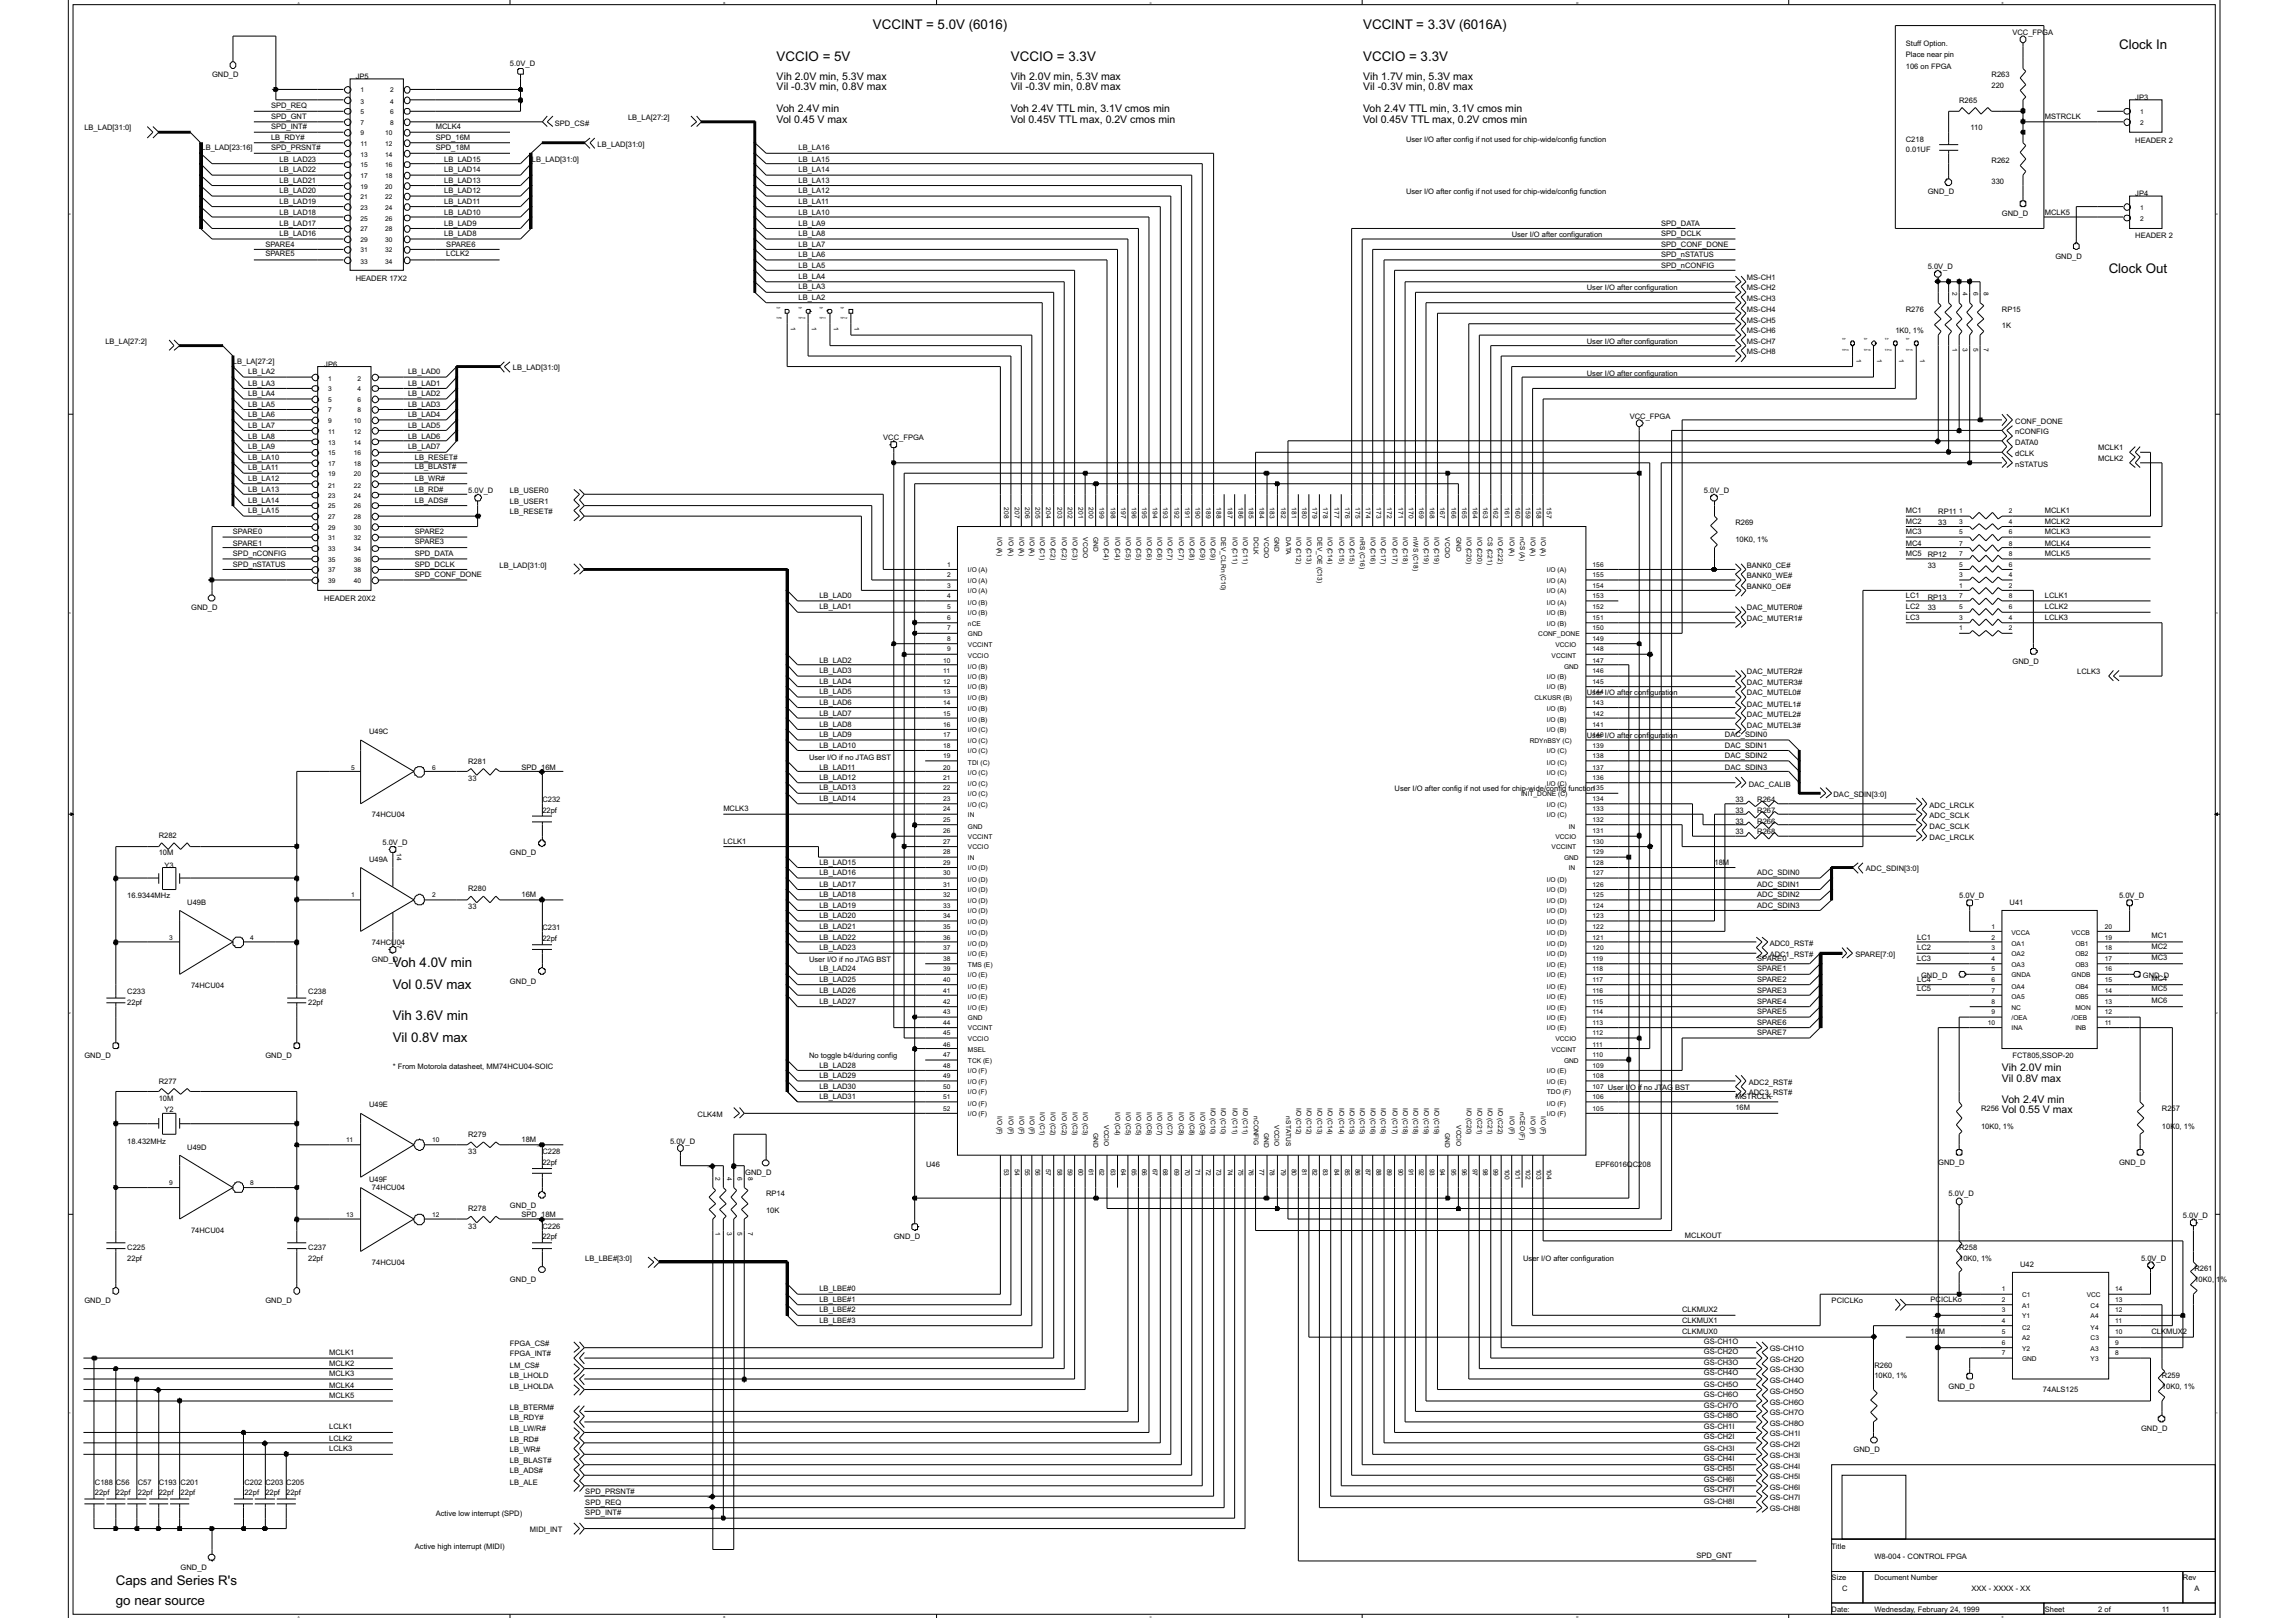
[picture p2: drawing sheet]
<svg xmlns="http://www.w3.org/2000/svg" width="210mm" height="148mm" viewBox="0 0 210 148" stroke-linecap="round" stroke-linejoin="round" font-family="sans-serif">
<defs><g id="words">
<g font-size="1.2" fill="#010202">
<text x="71.1" y="5.6">VCCIO = 5V</text>
<text x="79.9" y="2.7">VCCINT = 5.0V (6016)</text>
<text x="92.5" y="5.6">VCCIO = 3.3V</text>
<text x="124.7" y="2.7">VCCINT = 3.3V (6016A)</text>
<text x="124.7" y="5.6">VCCIO = 3.3V</text>
<text x="193.9" y="4.5">Clock In</text>
<text x="193" y="25">Clock Out</text>
<text x="35.9" y="88.4">Voh 4.0V min</text>
<text x="35.9" y="95.3">Vil 0.8V max</text>
<text x="35.9" y="90.4">Vol 0.5V max</text>
<text x="35.9" y="93.3">Vih 3.6V min</text>
<text x="10.6" y="145">Caps and Series R's</text>
<text x="10.6" y="146.8">go near source</text>
</g>
<g font-size="1" fill="#010202">
<text x="71.1" y="7.3">Vih 2.0V min, 5.3V max</text>
<text x="71.1" y="8.3">Vil -0.3V min, 0.8V max</text>
<text x="71.1" y="10.3">Voh 2.4V min</text>
<text x="71.1" y="11.2">Vol 0.45 V max</text>
<text x="92.5" y="7.3">Vih 2.0V min, 5.3V max</text>
<text x="92.5" y="10.3">Voh 2.4V TTL min, 3.1V cmos min</text>
<text x="92.5" y="11.2">Vol 0.45V TTL max, 0.2V cmos min</text>
<text x="92.5" y="8.3">Vil -0.3V min, 0.8V max</text>
<text x="124.7" y="11.2">Vol 0.45V TTL max, 0.2V cmos min</text>
<text x="124.7" y="7.3">Vih 1.7V min, 5.3V max</text>
<text x="124.7" y="8.3">Vil -0.3V min, 0.8V max</text>
<text x="124.7" y="10.3">Voh 2.4V TTL min, 3.1V cmos min</text>
<text x="183.2" y="98">Vih 2.0V min</text>
<text x="183.2" y="99">Vil 0.8V max</text>
<text x="183.2" y="100.9">Voh 2.4V min</text>
<text x="183.2" y="101.8">Vol 0.55 V max</text>
</g>
<g font-size=".7" fill="#010202">
<text x="174.4" y="4.2">Stuff Option.</text>
<text x="174.4" y="5.2">Place near pin</text>
<text x="184.1" y="3.2">VCC_FPGA</text>
<text x="7.7" y="11.9">LB_LAD[31:0]</text>
<text x="19.4" y="7">GND_D</text>
<text x="24.8" y="11.8">SPD_INT#</text>
<text x="24.8" y="10.9">SPD_GNT</text>
<text x="24.8" y="9.9">SPD_REQ</text>
<text x="32.6" y="7.2">JP5</text>
<text x="39.9" y="11.8">MCLK4</text>
<text x="46.7" y="6.1">5.0V_D</text>
<text x="50.8" y="11.5">SPD_CS#</text>
<text x="57.5" y="11">LB_LA[27:2]</text>
<text x="174.4" y="6.4">106 on FPGA</text>
<text x="179.3" y="9.4">R265</text>
<text x="180.3" y="11.9">110</text>
<text x="182.2" y="7">R263</text>
<text x="182.2" y="8.1">220</text>
<text x="187.1" y="10.9">MSTRCLK</text>
<text x="195.4" y="9.1">JP3</text>
<text x="18.4" y="13.7">LB_LAD[23:16]</text>
<text x="24.8" y="12.8">LB_RDY#</text>
<text x="24.8" y="13.7">SPD_PRSNT#</text>
<text x="25.6" y="17.7">LB_LAD20</text>
<text x="25.6" y="15.8">LB_LAD22</text>
<text x="25.6" y="16.7">LB_LAD21</text>
<text x="25.6" y="14.8">LB_LAD23</text>
<text x="39.9" y="12.8">SPD_16M</text>
<text x="39.9" y="13.7">SPD_18M</text>
<text x="40.7" y="16.7">LB_LAD13</text>
<text x="40.7" y="15.8">LB_LAD14</text>
<text x="40.7" y="14.8">LB_LAD15</text>
<text x="40.7" y="17.7">LB_LAD12</text>
<text x="48.7" y="14.8">LB_LAD[31:0]</text>
<text x="54.7" y="13.4">LB_LAD[31:0]</text>
<text x="73.1" y="13.7">LB_LA16</text>
<text x="73.1" y="14.8">LB_LA15</text>
<text x="73.1" y="17.7">LB_LA12</text>
<text x="73.1" y="16.7">LB_LA13</text>
<text x="73.1" y="15.8">LB_LA14</text>
<text x="128.7" y="13">User I/O after config if not used for chip-wide/config function</text>
<text x="128.7" y="17.8">User I/O after config if not used for chip-wide/config function</text>
<text x="174.4" y="13">C218</text>
<text x="174.4" y="13.9">0.01UF</text>
<text x="176.4" y="17.8">GND_D</text>
<text x="182.2" y="14.9">R262</text>
<text x="182.2" y="16.8">330</text>
<text x="195.4" y="13.1">HEADER 2</text>
<text x="195.4" y="17.9">JP4</text>
<text x="24.3" y="23.4">SPARE5</text>
<text x="24.3" y="22.6">SPARE4</text>
<text x="25.6" y="21.6">LB_LAD16</text>
<text x="25.6" y="19.7">LB_LAD18</text>
<text x="25.6" y="20.6">LB_LAD17</text>
<text x="25.6" y="18.6">LB_LAD19</text>
<text x="40.7" y="19.7">LB_LAD10</text>
<text x="40.7" y="18.6">LB_LAD11</text>
<text x="40.7" y="20.6">LB_LAD9</text>
<text x="40.7" y="21.6">LB_LAD8</text>
<text x="40.8" y="23.4">LCLK2</text>
<text x="40.8" y="22.6">SPARE6</text>
<text x="73.1" y="19.7">LB_LA10</text>
<text x="73.1" y="20.6">LB_LA9</text>
<text x="73.1" y="21.6">LB_LA8</text>
<text x="73.1" y="18.6">LB_LA11</text>
<text x="73.1" y="23.5">LB_LA6</text>
<text x="73.1" y="22.6">LB_LA7</text>
<text x="138.3" y="21.7">User I/O after configuration</text>
<text x="152" y="22.6">SPD_CONF_DONE</text>
<text x="152" y="21.6">SPD_DCLK</text>
<text x="152" y="20.6">SPD_DATA</text>
<text x="152" y="23.5">SPD_nSTATUS</text>
<text x="183.2" y="19.8">GND_D</text>
<text x="187.1" y="19.7">MCLK5</text>
<text x="188.1" y="23.7">GND_D</text>
<text x="195.4" y="21.8">HEADER 2</text>
<text x="32.6" y="25.7">HEADER 17X2</text>
<text x="73.1" y="25.5">LB_LA4</text>
<text x="73.1" y="26.5">LB_LA3</text>
<text x="73.1" y="24.6">LB_LA5</text>
<text x="73.1" y="27.4">LB_LA2</text>
<text x="145.2" y="26.6">User I/O after configuration</text>
<text x="152" y="24.6">SPD_nCONFIG</text>
<text x="159.8" y="25.6">MS-CH1</text>
<text x="159.8" y="26.6">MS-CH2</text>
<text x="159.8" y="27.5">MS-CH3</text>
<text x="159.8" y="28.6">MS-CH4</text>
<text x="159.8" y="29.5">MS-CH5</text>
<text x="174.4" y="28.6">R276</text>
<text x="176.4" y="24.6">5.0V_D</text>
<text x="183.2" y="28.6">RP15</text>
<text x="9.6" y="31.4">LB_LA[27:2]</text>
<text x="21.3" y="33.3">LB_LA[27:2]</text>
<text x="22.7" y="35.3">LB_LA3</text>
<text x="22.7" y="34.2">LB_LA2</text>
<text x="29.7" y="33.5">JP6</text>
<text x="37.3" y="35.3">LB_LAD1</text>
<text x="37.3" y="34.2">LB_LAD0</text>
<text x="46.9" y="33.9">LB_LAD[31:0]</text>
<text x="145.2" y="34.4">User I/O after configuration</text>
<text x="145.2" y="31.4">User I/O after configuration</text>
<text x="159.8" y="30.5">MS-CH6</text>
<text x="159.8" y="31.4">MS-CH7</text>
<text x="159.8" y="32.4">MS-CH8</text>
<text x="173.4" y="30.5">1K0, 1%</text>
<text x="183.2" y="30">1K</text>
<text x="22.7" y="36.2">LB_LA4</text>
<text x="22.7" y="40.1">LB_LA8</text>
<text x="22.7" y="41.1">LB_LA9</text>
<text x="22.7" y="37.2">LB_LA5</text>
<text x="22.7" y="39.1">LB_LA7</text>
<text x="22.7" y="38.1">LB_LA6</text>
<text x="37.3" y="41.1">LB_LAD7</text>
<text x="37.3" y="40.1">LB_LAD6</text>
<text x="37.3" y="37.2">LB_LAD3</text>
<text x="37.3" y="39.1">LB_LAD5</text>
<text x="37.3" y="36.2">LB_LAD2</text>
<text x="37.3" y="38.1">LB_LAD4</text>
<text x="80.8" y="40.2">VCC_FPGA</text>
<text x="149.1" y="38.3">VCC_FPGA</text>
<text x="184.4" y="40.7">DATA0</text>
<text x="184.4" y="38.8">CONF_DONE</text>
<text x="184.4" y="39.7">nCONFIG</text>
<text x="184.4" y="41.7">dCLK</text>
<text x="192" y="41.2">MCLK1</text>
<text x="22.7" y="46">LB_LA14</text>
<text x="22.7" y="45">LB_LA13</text>
<text x="22.7" y="44">LB_LA12</text>
<text x="22.7" y="43">LB_LA11</text>
<text x="22.7" y="47">LB_LA15</text>
<text x="22.7" y="42.1">LB_LA10</text>
<text x="38" y="44">LB_WR#</text>
<text x="38" y="45">LB_RD#</text>
<text x="38" y="42.1">LB_RESET#</text>
<text x="38" y="46">LB_ADS#</text>
<text x="38" y="42.9">LB_BLAST#</text>
<text x="42.8" y="45.1">5.0V_D</text>
<text x="46.7" y="45.1">LB_USER0</text>
<text x="46.7" y="46.1">LB_USER1</text>
<text x="46.7" y="47">LB_RESET#</text>
<text x="155.9" y="45.1">5.0V_D</text>
<text x="158.8" y="48">R269</text>
<text x="174.4" y="47">MC1</text>
<text x="174.4" y="47.9">MC2</text>
<text x="177.4" y="47">RP11</text>
<text x="177.4" y="48">33</text>
<text x="184.4" y="42.7">nSTATUS</text>
<text x="187.1" y="47.9">MCLK2</text>
<text x="187.1" y="47">MCLK1</text>
<text x="192" y="42.2">MCLK2</text>
<text x="21.3" y="49.9">SPARE1</text>
<text x="21.3" y="48.9">SPARE0</text>
<text x="21.3" y="51.8">SPD_nSTATUS</text>
<text x="21.3" y="50.9">SPD_nCONFIG</text>
<text x="38" y="50.9">SPD_DATA</text>
<text x="38" y="52.8">SPD_CONF_DONE</text>
<text x="38" y="51.8">SPD_DCLK</text>
<text x="38" y="49.7">SPARE3</text>
<text x="38" y="48.9">SPARE2</text>
<text x="45.7" y="51.9">LB_LAD[31:0]</text>
<text x="158.8" y="49.6">10K0, 1%</text>
<text x="159.8" y="53.9">BANK0_OE#</text>
<text x="159.8" y="52.9">BANK0_WE#</text>
<text x="159.8" y="51.9">BANK0_CE#</text>
<text x="174.4" y="48.9">MC3</text>
<text x="174.4" y="49.9">MC4</text>
<text x="174.4" y="50.9">MC5</text>
<text x="176.4" y="51">RP12</text>
<text x="176.4" y="51.9">33</text>
<text x="187.1" y="48.9">MCLK3</text>
<text x="187.1" y="49.9">MCLK4</text>
<text x="187.1" y="50.9">MCLK5</text>
<text x="17.5" y="55.8">GND_D</text>
<text x="29.7" y="55">HEADER 20X2</text>
<text x="75" y="55.7">LB_LAD1</text>
<text x="75" y="54.7">LB_LAD0</text>
<text x="159.8" y="55.8">DAC_MUTER0#</text>
<text x="159.8" y="56.8">DAC_MUTER1#</text>
<text x="174.4" y="56.7">LC3</text>
<text x="174.4" y="55.7">LC2</text>
<text x="174.4" y="54.7">LC1</text>
<text x="176.4" y="54.9">RP13</text>
<text x="176.4" y="55.8">33</text>
<text x="187.1" y="56.7">LCLK3</text>
<text x="187.1" y="54.7">LCLK1</text>
<text x="187.1" y="55.7">LCLK2</text>
<text x="75" y="61.6">LB_LAD3</text>
<text x="75" y="62.5">LB_LAD4</text>
<text x="75" y="65.5">LB_LAD7</text>
<text x="75" y="64.5">LB_LAD6</text>
<text x="75" y="60.6">LB_LAD2</text>
<text x="75" y="63.5">LB_LAD5</text>
<text x="145.2" y="63.6">User I/O after configuration</text>
<text x="159.8" y="62.6">DAC_MUTER3#</text>
<text x="159.8" y="61.7">DAC_MUTER2#</text>
<text x="159.8" y="65.6">DAC_MUTEL2#</text>
<text x="159.8" y="64.6">DAC_MUTEL1#</text>
<text x="159.8" y="63.6">DAC_MUTEL0#</text>
<text x="184.1" y="60.7">GND_D</text>
<text x="190.1" y="61.7">LCLK3</text>
<text x="33.8" y="67.2">U49C</text>
<text x="42.8" y="69.9">R281</text>
<text x="42.8" y="71.4">33</text>
<text x="47.7" y="70.4">SPD_16M</text>
<text x="74" y="69.5">User I/O if no JTAG BST</text>
<text x="75" y="67.4">LB_LAD9</text>
<text x="75" y="68.4">LB_LAD10</text>
<text x="75" y="71.3">LB_LAD12</text>
<text x="75" y="66.5">LB_LAD8</text>
<text x="75" y="70.4">LB_LAD11</text>
<text x="145.2" y="67.5">User I/O after configuration</text>
<text x="157.8" y="67.4">DAC_SDIN0</text>
<text x="157.8" y="68.4">DAC_SDIN1</text>
<text x="157.8" y="69.3">DAC_SDIN2</text>
<text x="157.8" y="70.4">DAC_SDIN3</text>
<text x="159.8" y="66.5">DAC_MUTEL3#</text>
<text x="160" y="72">DAC_CALIB</text>
<text x="14.5" y="76.7">R282</text>
<text x="34" y="74.7">74HCU04</text>
<text x="35" y="77.3">5.0V_D</text>
<text x="49.6" y="73.4">C232</text>
<text x="49.6" y="74.4">22pf</text>
<text x="66.2" y="74.2">MCLK3</text>
<text x="66.2" y="77.2">LCLK1</text>
<text x="75" y="72.3">LB_LAD13</text>
<text x="75" y="73.3">LB_LAD14</text>
<text x="127.6" y="72.4">User I/O after config if not used for chip-wide/config function</text>
<text x="158.8" y="73.4">33</text>
<text x="158.8" y="74.4">33</text>
<text x="158.8" y="75.4">33</text>
<text x="158.8" y="76.3">33</text>
<text x="160.8" y="73.4">R264</text>
<text x="160.8" y="74.4">R267</text>
<text x="160.8" y="75.4">R266</text>
<text x="160.8" y="76.3">R268</text>
<text x="167.8" y="72.9">DAC_SDIN[3:0]</text>
<text x="176.6" y="76.8">DAC_LRCLK</text>
<text x="176.6" y="75.8">DAC_SCLK</text>
<text x="176.6" y="74.8">ADC_SCLK</text>
<text x="176.6" y="73.9">ADC_LRCLK</text>
<text x="11.6" y="82.1">16.9344MHz</text>
<text x="14.5" y="78.2">10M</text>
<text x="15" y="79.4">Y3</text>
<text x="17.1" y="82.8">U49B</text>
<text x="33.8" y="78.8">U49A</text>
<text x="42.8" y="81.5">R280</text>
<text x="42.8" y="83.1">33</text>
<text x="46.7" y="78.2">GND_D</text>
<text x="47.7" y="82.1">16M</text>
<text x="75" y="81.1">LB_LAD17</text>
<text x="75" y="80.1">LB_LAD16</text>
<text x="75" y="84">LB_LAD20</text>
<text x="75" y="83">LB_LAD19</text>
<text x="75" y="79.1">LB_LAD15</text>
<text x="75" y="82.1">LB_LAD18</text>
<text x="156.9" y="79.1">18M</text>
<text x="160.8" y="83">ADC_SDIN3</text>
<text x="160.8" y="82.1">ADC_SDIN2</text>
<text x="160.8" y="81.1">ADC_SDIN1</text>
<text x="160.8" y="80.1">ADC_SDIN0</text>
<text x="170.7" y="79.7">ADC_SDIN[3:0]</text>
<text x="179.3" y="82.1">5.0V_D</text>
<text x="183.9" y="82.8">U41</text>
<text x="193.9" y="82.1">5.0V_D</text>
<text x="34" y="86.4">74HCU04</text>
<text x="34" y="88">GND_D</text>
<text x="46.7" y="90">GND_D</text>
<text x="49.6" y="85.1">C231</text>
<text x="49.6" y="86.1">22pf</text>
<text x="74" y="88">User I/O if no JTAG BST</text>
<text x="75" y="89.8">LB_LAD25</text>
<text x="75" y="86.9">LB_LAD23</text>
<text x="75" y="84.9">LB_LAD21</text>
<text x="75" y="86">LB_LAD22</text>
<text x="75" y="88.9">LB_LAD24</text>
<text x="160.8" y="88.9">SPARE1</text>
<text x="160.8" y="87.9">SPARE0</text>
<text x="160.8" y="89.8">SPARE2</text>
<text x="161.9" y="86.5">ADC0_RST#</text>
<text x="161.9" y="87.6">ADC1_RST#</text>
<text x="169.8" y="87.6">SPARE[7:0]</text>
<text x="175.4" y="86">LC1</text>
<text x="175.4" y="86.9">LC2</text>
<text x="175.4" y="87.9">LC3</text>
<text x="175.4" y="89.8">LC4</text>
<text x="175.8" y="89.5">GND_D</text>
<text x="196.1" y="89.5">GND_D</text>
<text x="196.9" y="89.7">MC4</text>
<text x="196.9" y="87.8">MC3</text>
<text x="196.9" y="86.8">MC2</text>
<text x="196.9" y="85.8">MC1</text>
<text x="11.6" y="90.9">C233</text>
<text x="11.6" y="91.9">22pf</text>
<text x="17.5" y="90.3">74HCU04</text>
<text x="28.2" y="90.9">C238</text>
<text x="28.2" y="91.9">22pf</text>
<text x="75" y="91.8">LB_LAD27</text>
<text x="75" y="90.9">LB_LAD26</text>
<text x="160.8" y="90.9">SPARE3</text>
<text x="160.8" y="93.7">SPARE6</text>
<text x="160.8" y="91.8">SPARE4</text>
<text x="160.8" y="92.8">SPARE5</text>
<text x="160.8" y="94.7">SPARE7</text>
<text x="175.4" y="90.7">LC5</text>
<text x="196.9" y="90.7">MC5</text>
<text x="196.9" y="91.7">MC6</text>
<text x="7.7" y="96.8">GND_D</text>
<text x="14.5" y="99.1">R277</text>
<text x="14.5" y="100.7">10M</text>
<text x="15" y="101.8">Y2</text>
<text x="24.3" y="96.8">GND_D</text>
<text x="33.8" y="101.2">U49E</text>
<text x="35.9" y="97.7">* From Motorola datasheet, MM74HCU04-SOIC</text>
<text x="74" y="96.8">No toggle b4/during config</text>
<text x="75" y="97.7">LB_LAD28</text>
<text x="75" y="100.5">LB_LAD31</text>
<text x="75" y="98.6">LB_LAD29</text>
<text x="75" y="99.6">LB_LAD30</text>
<text x="147.1" y="99.7">User I/O if no JT</text>
<text x="152.1" y="99.7">AG BST</text>
<text x="158.8" y="101.5">16M</text>
<text x="158.8" y="100.5">MSTRCLK</text>
<text x="160" y="99.2">ADC2_RST#</text>
<text x="160" y="100.2">ADC3_RST#</text>
<text x="181.3" y="101.7">R256</text>
<text x="184.1" y="96.8">FCT805,SSOP-20</text>
<text x="197.8" y="101.7">R257</text>
<text x="11.6" y="104.6">18.432MHz</text>
<text x="17.1" y="105.1">U49D</text>
<text x="42.8" y="104">R279</text>
<text x="42.8" y="105.6">33</text>
<text x="47.7" y="104.5">18M</text>
<text x="49.6" y="105.6">C228</text>
<text x="49.6" y="106.5">22pf</text>
<text x="61.3" y="104.6">5.0V_D</text>
<text x="63.8" y="102.2">CLK4M</text>
<text x="68.2" y="107.5">GND_D</text>
<text x="84.7" y="106.7">U46</text>
<text x="146" y="106.7">EPF6016QC208</text>
<text x="177.4" y="106.5">GND_D</text>
<text x="181.3" y="103.2">10K0, 1%</text>
<text x="193.9" y="106.5">GND_D</text>
<text x="197.8" y="103.2">10K0, 1%</text>
<text x="17.5" y="112.8">74HCU04</text>
<text x="33.8" y="108.1">U49F</text>
<text x="34" y="108.9">74HCU04</text>
<text x="42.8" y="110.8">R278</text>
<text x="42.8" y="112.4">33</text>
<text x="46.7" y="110.5">GND_D</text>
<text x="47.7" y="111.3">SPD_18M</text>
<text x="49.6" y="112.4">C226</text>
<text x="49.6" y="113.3">22pf</text>
<text x="70.1" y="109.4">RP14</text>
<text x="70.1" y="111">10K</text>
<text x="81.8" y="113.3">GND_D</text>
<text x="154.2" y="113.2">MCLKOUT</text>
<text x="178.3" y="109.4">5.0V_D</text>
<text x="199.7" y="111.4">5.0V_D</text>
<text x="7.7" y="119.2">GND_D</text>
<text x="11.6" y="114.3">C225</text>
<text x="11.6" y="115.3">22pf</text>
<text x="24.3" y="119.2">GND_D</text>
<text x="28.2" y="114.3">C237</text>
<text x="28.2" y="115.3">22pf</text>
<text x="34" y="115.7">74HCU04</text>
<text x="46.7" y="117.3">GND_D</text>
<text x="53.6" y="115.3">LB_LBE#[3:0]</text>
<text x="75" y="119.1">LB_LBE#1</text>
<text x="75" y="118.1">LB_LBE#0</text>
<text x="139.4" y="115.3">User I/O after configuration</text>
<text x="167.6" y="119.2">PCICLKo</text>
<text x="176.7" y="119.1">PCICLKo</text>
<text x="179.3" y="114.3">R258</text>
<text x="179.3" y="115.3">10K0, 1%</text>
<text x="184.9" y="115.9">U42</text>
<text x="195.9" y="115.3">5.0V_D</text>
<text x="200.8" y="116.3">R261</text>
<text x="200.8" y="117.3">10K0, 1%</text>
<text x="30.1" y="124">MCLK1</text>
<text x="30.1" y="124.9">MCLK2</text>
<text x="30.1" y="125.9">MCLK3</text>
<text x="46.7" y="123.1">FPGA_CS#</text>
<text x="46.7" y="124.1">FPGA_INT#</text>
<text x="46.7" y="125.1">LM_CS#</text>
<text x="75" y="121">LB_LBE#3</text>
<text x="75" y="120">LB_LBE#2</text>
<text x="153.9" y="120">CLKMUX2</text>
<text x="153.9" y="121">CLKMUX1</text>
<text x="153.9" y="122.1">CLKMUX0</text>
<text x="155.9" y="125.8">GS-CH4O</text>
<text x="155.9" y="124.8">GS-CH3O</text>
<text x="155.9" y="123.9">GS-CH2O</text>
<text x="155.9" y="122.9">GS-CH1O</text>
<text x="161.9" y="125.5">GS-CH3O</text>
<text x="161.9" y="124.6">GS-CH2O</text>
<text x="161.9" y="123.6">GS-CH1O</text>
<text x="171.5" y="125.1">R260</text>
<text x="176.7" y="122.1">18M</text>
<text x="196.9" y="122.1">CLKMUX2</text>
<text x="30.1" y="130.8">LCLK1</text>
<text x="30.1" y="131.8">LCLK2</text>
<text x="30.1" y="126.9">MCLK4</text>
<text x="30.1" y="127.9">MCLK5</text>
<text x="46.7" y="127">LB_LHOLDA</text>
<text x="46.7" y="131.9">LB_RD#</text>
<text x="46.7" y="130.9">LB_LW/R#</text>
<text x="46.7" y="126.1">LB_LHOLD</text>
<text x="46.7" y="129.9">LB_RDY#</text>
<text x="46.7" y="128.9">LB_BTERM#</text>
<text x="155.9" y="126.8">GS-CH5O</text>
<text x="155.9" y="129.7">GS-CH8O</text>
<text x="155.9" y="127.8">GS-CH6O</text>
<text x="155.9" y="131.6">GS-CH2I</text>
<text x="155.9" y="128.8">GS-CH7O</text>
<text x="155.9" y="130.7">GS-CH1I</text>
<text x="161.9" y="131.4">GS-CH1I</text>
<text x="161.9" y="126.5">GS-CH4O</text>
<text x="161.9" y="129.5">GS-CH7O</text>
<text x="161.9" y="127.5">GS-CH5O</text>
<text x="161.9" y="128.5">GS-CH6O</text>
<text x="161.9" y="130.4">GS-CH8O</text>
<text x="171.5" y="126.1">10K0, 1%</text>
<text x="178.3" y="127">GND_D</text>
<text x="186.9" y="127.4">74ALS125</text>
<text x="195.9" y="130.9">GND_D</text>
<text x="197.8" y="126.1">R259</text>
<text x="197.8" y="127">10K0, 1%</text>
<text x="8.7" y="135.8">C188</text>
<text x="8.7" y="136.8">22pf</text>
<text x="10.6" y="135.8">C56</text>
<text x="10.6" y="136.8">22pf</text>
<text x="12.6" y="135.8">C57</text>
<text x="12.6" y="136.8">22pf</text>
<text x="14.5" y="135.8">C193</text>
<text x="14.5" y="136.8">22pf</text>
<text x="16.5" y="135.8">C201</text>
<text x="16.5" y="136.8">22pf</text>
<text x="22.4" y="135.8">C202</text>
<text x="22.4" y="136.8">22pf</text>
<text x="24.3" y="135.8">C203</text>
<text x="24.3" y="136.8">22pf</text>
<text x="26.2" y="135.8">C205</text>
<text x="26.2" y="136.8">22pf</text>
<text x="30.1" y="132.8">LCLK3</text>
<text x="46.7" y="132.9">LB_WR#</text>
<text x="46.7" y="133.8">LB_BLAST#</text>
<text x="46.7" y="134.8">LB_ADS#</text>
<text x="46.7" y="135.8">LB_ALE</text>
<text x="53.6" y="137.6">SPD_REQ</text>
<text x="53.6" y="136.7">SPD_PRSNT#</text>
<text x="155.9" y="137.6">GS-CH8I</text>
<text x="155.9" y="132.7">GS-CH3I</text>
<text x="155.9" y="134.6">GS-CH5I</text>
<text x="155.9" y="135.5">GS-CH6I</text>
<text x="155.9" y="133.6">GS-CH4I</text>
<text x="155.9" y="136.5">GS-CH7I</text>
<text x="161.9" y="136.3">GS-CH6I</text>
<text x="161.9" y="132.3">GS-CH2I</text>
<text x="161.9" y="137.2">GS-CH7I</text>
<text x="161.9" y="135.3">GS-CH5I</text>
<text x="161.9" y="134.3">GS-CH4I</text>
<text x="161.9" y="133.4">GS-CH3I</text>
<text x="169.6" y="132.9">GND_D</text>
<text x="16.5" y="143.6">GND_D</text>
<text x="38" y="141.6">Active high interrupt (MIDI)</text>
<text x="39.9" y="138.7">Active low interrupt (SPD)</text>
<text x="48.5" y="140.2">MIDI_INT</text>
<text x="53.6" y="138.6">SPD_INT#</text>
<text x="155.2" y="142.5">SPD_GNT</text>
<text x="161.9" y="138.3">GS-CH8I</text>
<text x="167.6" y="141.6">Title</text>
<text x="171.5" y="142.6">W8-004 - CONTROL FPGA</text>
<text x="167.6" y="144.5">Size</text>
<text x="167.6" y="147.5">Date:</text>
<text x="168.6" y="145.6">C</text>
<text x="171.5" y="147.5">Wednesday, February 24, 1999</text>
<text x="171.5" y="144.5">Document Number</text>
<text x="180.4" y="145.6">XXX - XXXX - XX</text>
<text x="187.1" y="147.5">Sheet</text>
<text x="192" y="147.5">2 of</text>
<text x="197.8" y="147.5">11</text>
<text x="199.7" y="144.5">Rev</text>
<text x="200.8" y="145.6">A</text>
</g>
<g font-size=".6" fill="#010202">
<text x="33" y="8.4">1</text>
<text x="33" y="9.5">3</text>
<text x="33" y="10.4">5</text>
<text x="33" y="11.4">7</text>
<text x="35.7" y="8.4">2</text>
<text x="35.7" y="9.5">4</text>
<text x="35.7" y="10.4">6</text>
<text x="35.7" y="11.4">8</text>
<text x="195.8" y="10.4">1</text>
<text x="195.8" y="11.4">2</text>
<text x="33" y="12.4">9</text>
<text x="33" y="13.3">11</text>
<text x="33" y="14.4">13</text>
<text x="33" y="15.3">15</text>
<text x="33" y="16.3">17</text>
<text x="33" y="17.2">19</text>
<text x="35.3" y="12.4">10</text>
<text x="35.3" y="13.3">12</text>
<text x="35.3" y="14.4">14</text>
<text x="35.3" y="15.3">16</text>
<text x="35.3" y="16.3">18</text>
<text x="35.3" y="17.2">20</text>
<text x="33" y="18.2">21</text>
<text x="33" y="19.2">23</text>
<text x="33" y="20.2">25</text>
<text x="33" y="21.2">27</text>
<text x="33" y="22.1">29</text>
<text x="33" y="23.1">31</text>
<text x="35.3" y="18.2">22</text>
<text x="35.3" y="19.2">24</text>
<text x="35.3" y="20.2">26</text>
<text x="35.3" y="21.2">28</text>
<text x="35.3" y="22.1">30</text>
<text x="35.3" y="23.1">32</text>
<text x="195.8" y="19.2">1</text>
<text x="195.8" y="20.2">2</text>
<text x="33" y="24.1">33</text>
<text x="35.3" y="24.1">34</text>
<text x="72.4" y="29.9" transform="rotate(90 72.4 29.9)">1</text>
<text x="74.3" y="29.9" transform="rotate(90 74.3 29.9)">1</text>
<text x="76.3" y="29.9" transform="rotate(90 76.3 29.9)">1</text>
<text x="78.2" y="29.9" transform="rotate(90 78.2 29.9)">1</text>
<text x="178.7" y="26.7" transform="rotate(90 178.7 26.7)">2</text>
<text x="179.6" y="26.7" transform="rotate(90 179.6 26.7)">4</text>
<text x="180.6" y="26.7" transform="rotate(90 180.6 26.7)">6</text>
<text x="181.5" y="26.7" transform="rotate(90 181.5 26.7)">8</text>
<text x="30" y="34.8">1</text>
<text x="30" y="35.8">3</text>
<text x="32.7" y="34.8">2</text>
<text x="32.7" y="35.8">4</text>
<text x="169.9" y="32.8" transform="rotate(90 169.9 32.8)">1</text>
<text x="171.8" y="32.8" transform="rotate(90 171.8 32.8)">1</text>
<text x="173.8" y="32.8" transform="rotate(90 173.8 32.8)">1</text>
<text x="175.7" y="32.8" transform="rotate(90 175.7 32.8)">1</text>
<text x="178.7" y="31.8" transform="rotate(90 178.7 31.8)">1</text>
<text x="179.6" y="31.8" transform="rotate(90 179.6 31.8)">3</text>
<text x="180.6" y="31.8" transform="rotate(90 180.6 31.8)">5</text>
<text x="181.5" y="31.8" transform="rotate(90 181.5 31.8)">7</text>
<text x="30" y="36.8">5</text>
<text x="30" y="37.7">7</text>
<text x="30" y="38.7">9</text>
<text x="30" y="39.7">11</text>
<text x="30" y="40.7">13</text>
<text x="30" y="41.6">15</text>
<text x="32.4" y="38.7">10</text>
<text x="32.4" y="39.7">12</text>
<text x="32.4" y="40.7">14</text>
<text x="32.4" y="41.6">16</text>
<text x="32.7" y="36.8">6</text>
<text x="32.7" y="37.7">8</text>
<text x="30" y="42.6">17</text>
<text x="30" y="43.5">19</text>
<text x="30" y="44.6">21</text>
<text x="30" y="45.6">23</text>
<text x="30" y="46.5">25</text>
<text x="30" y="47.5">27</text>
<text x="32.4" y="42.6">18</text>
<text x="32.4" y="43.5">20</text>
<text x="32.4" y="44.6">22</text>
<text x="32.4" y="45.6">24</text>
<text x="32.4" y="46.5">26</text>
<text x="32.4" y="47.5">28</text>
<text x="91.9" y="46.4" transform="rotate(90 91.9 46.4)">208</text>
<text x="92.8" y="46.4" transform="rotate(90 92.8 46.4)">207</text>
<text x="93.8" y="46.4" transform="rotate(90 93.8 46.4)">206</text>
<text x="94.8" y="46.4" transform="rotate(90 94.8 46.4)">205</text>
<text x="95.7" y="46.4" transform="rotate(90 95.7 46.4)">204</text>
<text x="96.8" y="46.4" transform="rotate(90 96.8 46.4)">203</text>
<text x="97.7" y="46.4" transform="rotate(90 97.7 46.4)">202</text>
<text x="98.7" y="46.4" transform="rotate(90 98.7 46.4)">201</text>
<text x="99.6" y="46.4" transform="rotate(90 99.6 46.4)">200</text>
<text x="100.6" y="46.4" transform="rotate(90 100.6 46.4)">199</text>
<text x="101.6" y="46.4" transform="rotate(90 101.6 46.4)">198</text>
<text x="102.6" y="46.4" transform="rotate(90 102.6 46.4)">197</text>
<text x="103.6" y="46.4" transform="rotate(90 103.6 46.4)">196</text>
<text x="104.5" y="46.4" transform="rotate(90 104.5 46.4)">195</text>
<text x="105.5" y="46.4" transform="rotate(90 105.5 46.4)">194</text>
<text x="106.4" y="46.4" transform="rotate(90 106.4 46.4)">193</text>
<text x="107.5" y="46.4" transform="rotate(90 107.5 46.4)">192</text>
<text x="108.4" y="46.4" transform="rotate(90 108.4 46.4)">191</text>
<text x="109.4" y="46.4" transform="rotate(90 109.4 46.4)">190</text>
<text x="110.4" y="46.4" transform="rotate(90 110.4 46.4)">189</text>
<text x="111.3" y="46.4" transform="rotate(90 111.3 46.4)">188</text>
<text x="112.4" y="46.4" transform="rotate(90 112.4 46.4)">187</text>
<text x="113.3" y="46.4" transform="rotate(90 113.3 46.4)">186</text>
<text x="114.3" y="46.4" transform="rotate(90 114.3 46.4)">185</text>
<text x="115.2" y="46.4" transform="rotate(90 115.2 46.4)">184</text>
<text x="116.2" y="46.4" transform="rotate(90 116.2 46.4)">183</text>
<text x="117.2" y="46.4" transform="rotate(90 117.2 46.4)">182</text>
<text x="118.2" y="46.4" transform="rotate(90 118.2 46.4)">181</text>
<text x="119.2" y="46.4" transform="rotate(90 119.2 46.4)">180</text>
<text x="120.1" y="46.4" transform="rotate(90 120.1 46.4)">179</text>
<text x="121.1" y="46.4" transform="rotate(90 121.1 46.4)">178</text>
<text x="122.1" y="46.4" transform="rotate(90 122.1 46.4)">177</text>
<text x="123.1" y="46.4" transform="rotate(90 123.1 46.4)">176</text>
<text x="124" y="46.4" transform="rotate(90 124 46.4)">175</text>
<text x="125" y="46.4" transform="rotate(90 125 46.4)">174</text>
<text x="126" y="46.4" transform="rotate(90 126 46.4)">173</text>
<text x="126.9" y="46.4" transform="rotate(90 126.9 46.4)">172</text>
<text x="128" y="46.4" transform="rotate(90 128 46.4)">171</text>
<text x="128.9" y="46.4" transform="rotate(90 128.9 46.4)">170</text>
<text x="129.9" y="46.4" transform="rotate(90 129.9 46.4)">169</text>
<text x="130.8" y="46.4" transform="rotate(90 130.8 46.4)">168</text>
<text x="131.8" y="46.4" transform="rotate(90 131.8 46.4)">167</text>
<text x="132.8" y="46.4" transform="rotate(90 132.8 46.4)">166</text>
<text x="133.8" y="46.4" transform="rotate(90 133.8 46.4)">165</text>
<text x="134.8" y="46.4" transform="rotate(90 134.8 46.4)">164</text>
<text x="135.7" y="46.4" transform="rotate(90 135.7 46.4)">163</text>
<text x="136.7" y="46.4" transform="rotate(90 136.7 46.4)">162</text>
<text x="137.7" y="46.4" transform="rotate(90 137.7 46.4)">161</text>
<text x="138.7" y="46.4" transform="rotate(90 138.7 46.4)">160</text>
<text x="139.6" y="46.4" transform="rotate(90 139.6 46.4)">159</text>
<text x="140.6" y="46.4" transform="rotate(90 140.6 46.4)">158</text>
<text x="141.5" y="46.4" transform="rotate(90 141.5 46.4)">157</text>
<text x="179.3" y="47">1</text>
<text x="179.3" y="47.9">3</text>
<text x="183.8" y="47">2</text>
<text x="183.8" y="47.9">4</text>
<text x="30" y="48.4">29</text>
<text x="30" y="49.4">31</text>
<text x="30" y="50.4">33</text>
<text x="30" y="51.4">35</text>
<text x="30" y="52.3">37</text>
<text x="30" y="53.3">39</text>
<text x="32.4" y="48.4">30</text>
<text x="32.4" y="49.4">32</text>
<text x="32.4" y="50.4">34</text>
<text x="32.4" y="51.4">36</text>
<text x="32.4" y="52.3">38</text>
<text x="32.4" y="53.3">40</text>
<text x="86.7" y="51.8">1</text>
<text x="86.7" y="52.8">2</text>
<text x="86.7" y="53.7">3</text>
<text x="88.6" y="52.3">I/O (A)</text>
<text x="88.6" y="53.3">I/O (A)</text>
<text x="91.3" y="49.1" transform="rotate(90 91.3 49.1)">I/O (A)</text>
<text x="92.3" y="49.1" transform="rotate(90 92.3 49.1)">I/O (A)</text>
<text x="93.3" y="49.1" transform="rotate(90 93.3 49.1)">I/O (A)</text>
<text x="94.2" y="49.1" transform="rotate(90 94.2 49.1)">I/O (A)</text>
<text x="95.2" y="49.1" transform="rotate(90 95.2 49.1)">I/O (C1)</text>
<text x="96.2" y="49.1" transform="rotate(90 96.2 49.1)">I/O (C2)</text>
<text x="97.2" y="49.1" transform="rotate(90 97.2 49.1)">I/O (C2)</text>
<text x="98.2" y="49.1" transform="rotate(90 98.2 49.1)">I/O (C3)</text>
<text x="99.1" y="49.1" transform="rotate(90 99.1 49.1)">VCCIO</text>
<text x="100.1" y="49.1" transform="rotate(90 100.1 49.1)">GND</text>
<text x="101" y="49.1" transform="rotate(90 101 49.1)">I/O (C4)</text>
<text x="102.1" y="49.1" transform="rotate(90 102.1 49.1)">I/O (C4)</text>
<text x="103" y="49.1" transform="rotate(90 103 49.1)">I/O (C5)</text>
<text x="104" y="49.1" transform="rotate(90 104 49.1)">I/O (C5)</text>
<text x="105" y="49.1" transform="rotate(90 105 49.1)">I/O (C6)</text>
<text x="105.9" y="49.1" transform="rotate(90 105.9 49.1)">I/O (C6)</text>
<text x="106.9" y="49.1" transform="rotate(90 106.9 49.1)">I/O (C7)</text>
<text x="107.9" y="49.1" transform="rotate(90 107.9 49.1)">I/O (C7)</text>
<text x="108.9" y="49.1" transform="rotate(90 108.9 49.1)">I/O (C8)</text>
<text x="109.8" y="49.1" transform="rotate(90 109.8 49.1)">I/O (C9)</text>
<text x="110.8" y="49.1" transform="rotate(90 110.8 49.1)">I/O (C9)</text>
<text x="111.8" y="49.1" transform="rotate(90 111.8 49.1)">DEV_CLRn (C10)</text>
<text x="112.8" y="49.1" transform="rotate(90 112.8 49.1)">I/O (C11)</text>
<text x="113.8" y="49.1" transform="rotate(90 113.8 49.1)">I/O (C11)</text>
<text x="114.7" y="49.1" transform="rotate(90 114.7 49.1)">DCLK</text>
<text x="115.7" y="49.1" transform="rotate(90 115.7 49.1)">VCCIO</text>
<text x="116.6" y="49.1" transform="rotate(90 116.6 49.1)">GND</text>
<text x="117.7" y="49.1" transform="rotate(90 117.7 49.1)">DATA</text>
<text x="118.6" y="49.1" transform="rotate(90 118.6 49.1)">I/O (C12)</text>
<text x="119.6" y="49.1" transform="rotate(90 119.6 49.1)">I/O (C13)</text>
<text x="120.5" y="49.1" transform="rotate(90 120.5 49.1)">DEV_OE (C13)</text>
<text x="121.5" y="49.1" transform="rotate(90 121.5 49.1)">I/O (C14)</text>
<text x="122.6" y="49.1" transform="rotate(90 122.6 49.1)">I/O (C15)</text>
<text x="123.5" y="49.1" transform="rotate(90 123.5 49.1)">I/O (C15)</text>
<text x="124.5" y="49.1" transform="rotate(90 124.5 49.1)">nRS (C16)</text>
<text x="125.4" y="49.1" transform="rotate(90 125.4 49.1)">I/O (C16)</text>
<text x="126.4" y="49.1" transform="rotate(90 126.4 49.1)">I/O (C17)</text>
<text x="127.4" y="49.1" transform="rotate(90 127.4 49.1)">I/O (C17)</text>
<text x="128.4" y="49.1" transform="rotate(90 128.4 49.1)">I/O (C18)</text>
<text x="129.3" y="49.1" transform="rotate(90 129.3 49.1)">nWS (C18)</text>
<text x="130.3" y="49.1" transform="rotate(90 130.3 49.1)">I/O (C19)</text>
<text x="131.3" y="49.1" transform="rotate(90 131.3 49.1)">I/O (C19)</text>
<text x="132.2" y="49.1" transform="rotate(90 132.2 49.1)">VCCIO</text>
<text x="133.3" y="49.1" transform="rotate(90 133.3 49.1)">GND</text>
<text x="134.2" y="49.1" transform="rotate(90 134.2 49.1)">I/O (C20)</text>
<text x="135.2" y="49.1" transform="rotate(90 135.2 49.1)">I/O (C20)</text>
<text x="136.1" y="49.1" transform="rotate(90 136.1 49.1)">CS (C21)</text>
<text x="137.1" y="49.1" transform="rotate(90 137.1 49.1)">I/O (C22)</text>
<text x="138.2" y="49.1" transform="rotate(90 138.2 49.1)">I/O (A)</text>
<text x="139.1" y="49.1" transform="rotate(90 139.1 49.1)">nCS (A)</text>
<text x="140.1" y="49.1" transform="rotate(90 140.1 49.1)">I/O (A)</text>
<text x="141" y="49.1" transform="rotate(90 141 49.1)">I/O (A)</text>
<text x="141.5" y="53.3">I/O (A)</text>
<text x="141.5" y="52.3">I/O (A)</text>
<text x="145.7" y="53.7">154</text>
<text x="145.7" y="52.8">155</text>
<text x="145.7" y="51.8">156</text>
<text x="179.3" y="48.9">5</text>
<text x="179.3" y="49.9">7</text>
<text x="179.3" y="53.7">1</text>
<text x="179.3" y="52.8">3</text>
<text x="179.3" y="51.8">5</text>
<text x="179.3" y="50.9">7</text>
<text x="183.8" y="49.9">8</text>
<text x="183.8" y="48.9">6</text>
<text x="183.8" y="53.7">2</text>
<text x="183.8" y="50.9">8</text>
<text x="183.8" y="51.8">6</text>
<text x="183.8" y="52.8">4</text>
<text x="86.7" y="54.7">4</text>
<text x="86.7" y="55.7">5</text>
<text x="86.7" y="56.7">6</text>
<text x="86.7" y="57.7">7</text>
<text x="86.7" y="58.6">8</text>
<text x="86.7" y="59.6">9</text>
<text x="88.6" y="54.3">I/O (A)</text>
<text x="88.6" y="55.3">I/O (B)</text>
<text x="88.6" y="56.3">I/O (B)</text>
<text x="88.6" y="57.2">nCE</text>
<text x="88.6" y="58.2">GND</text>
<text x="88.6" y="59.1">VCCINT</text>
<text x="140.8" y="58.2">CONF_DONE</text>
<text x="141.5" y="57.2">I/O (B)</text>
<text x="141.5" y="56.3">I/O (B)</text>
<text x="141.5" y="55.3">I/O (A)</text>
<text x="141.5" y="54.3">I/O (A)</text>
<text x="142.3" y="59.1">VCCIO</text>
<text x="145.7" y="59.6">148</text>
<text x="145.7" y="58.6">149</text>
<text x="145.7" y="57.7">150</text>
<text x="145.7" y="56.7">151</text>
<text x="145.7" y="55.7">152</text>
<text x="145.7" y="54.7">153</text>
<text x="179.3" y="57.7">1</text>
<text x="179.3" y="56.7">3</text>
<text x="179.3" y="55.7">5</text>
<text x="179.3" y="54.7">7</text>
<text x="183.8" y="57.7">2</text>
<text x="183.8" y="54.7">8</text>
<text x="183.8" y="55.7">6</text>
<text x="183.8" y="56.7">4</text>
<text x="86.3" y="60.6">10</text>
<text x="86.3" y="61.6">11</text>
<text x="86.3" y="62.5">12</text>
<text x="86.3" y="63.5">13</text>
<text x="86.3" y="64.5">14</text>
<text x="86.3" y="65.5">15</text>
<text x="88.6" y="60.2">VCCIO</text>
<text x="88.6" y="61.2">I/O (B)</text>
<text x="88.6" y="62.1">I/O (B)</text>
<text x="88.6" y="63.1">I/O (B)</text>
<text x="88.6" y="64">I/O (B)</text>
<text x="88.6" y="65.1">I/O (B)</text>
<text x="140.4" y="64">CLKUSR (B)</text>
<text x="141.5" y="65.1">I/O (B)</text>
<text x="141.5" y="63.1">I/O (B)</text>
<text x="141.5" y="62.1">I/O (B)</text>
<text x="142" y="60.2">VCCINT</text>
<text x="143.1" y="61.2">GND</text>
<text x="145.7" y="65.5">142</text>
<text x="145.7" y="64.5">143</text>
<text x="145.7" y="63.5">144</text>
<text x="145.7" y="62.5">145</text>
<text x="145.7" y="61.6">146</text>
<text x="145.7" y="60.6">147</text>
<text x="32.1" y="70.4">5</text>
<text x="39.5" y="70.4">6</text>
<text x="86.3" y="66.5">16</text>
<text x="86.3" y="67.4">17</text>
<text x="86.3" y="68.4">18</text>
<text x="86.3" y="69.3">19</text>
<text x="86.3" y="70.4">20</text>
<text x="86.3" y="71.3">21</text>
<text x="88.6" y="66">I/O (B)</text>
<text x="88.6" y="67">I/O (C)</text>
<text x="88.6" y="67.9">I/O (C)</text>
<text x="88.6" y="68.9">I/O (C)</text>
<text x="88.6" y="69.9">TDI (C)</text>
<text x="88.6" y="70.9">I/O (C)</text>
<text x="88.6" y="71.9">I/O (C)</text>
<text x="140" y="67.9">RDYnBSY (C)</text>
<text x="141.5" y="71.9">I/O (C)</text>
<text x="141.5" y="70.9">I/O (C)</text>
<text x="141.5" y="69.9">I/O (C)</text>
<text x="141.5" y="68.9">I/O (C)</text>
<text x="141.5" y="67">I/O (B)</text>
<text x="141.5" y="66">I/O (B)</text>
<text x="145.7" y="71.3">136</text>
<text x="145.7" y="70.4">137</text>
<text x="145.7" y="69.3">138</text>
<text x="145.7" y="68.4">139</text>
<text x="145.7" y="67.4">140</text>
<text x="145.7" y="66.5">141</text>
<text x="86.3" y="72.3">22</text>
<text x="86.3" y="73.3">23</text>
<text x="86.3" y="74.2">24</text>
<text x="86.3" y="75.2">25</text>
<text x="86.3" y="76.2">26</text>
<text x="86.3" y="77.2">27</text>
<text x="88.6" y="72.8">I/O (C)</text>
<text x="88.6" y="73.8">I/O (C)</text>
<text x="88.6" y="74.7">IN</text>
<text x="88.6" y="75.8">GND</text>
<text x="88.6" y="76.7">VCCINT</text>
<text x="88.6" y="77.7">VCCIO</text>
<text x="139.2" y="72.8">INIT_DONE (C)</text>
<text x="141.5" y="74.7">I/O (C)</text>
<text x="141.5" y="73.8">I/O (C)</text>
<text x="142" y="77.7">VCCINT</text>
<text x="142.3" y="76.7">VCCIO</text>
<text x="143.5" y="75.8">IN</text>
<text x="145.7" y="77.2">130</text>
<text x="145.7" y="76.2">131</text>
<text x="145.7" y="75.2">132</text>
<text x="145.7" y="74.2">133</text>
<text x="145.7" y="73.3">134</text>
<text x="145.7" y="72.3">135</text>
<text x="32.1" y="82.1">1</text>
<text x="36.3" y="78.1" transform="rotate(90 36.3 78.1)">14</text>
<text x="39.5" y="82.1">2</text>
<text x="86.3" y="78.1">28</text>
<text x="86.3" y="79.1">29</text>
<text x="86.3" y="80.1">30</text>
<text x="86.3" y="81.1">31</text>
<text x="86.3" y="82.1">32</text>
<text x="86.3" y="83">33</text>
<text x="86.3" y="84">34</text>
<text x="88.6" y="78.7">IN</text>
<text x="88.6" y="79.6">I/O (D)</text>
<text x="88.6" y="80.7">I/O (D)</text>
<text x="88.6" y="81.6">I/O (D)</text>
<text x="88.6" y="82.6">I/O (D)</text>
<text x="88.6" y="83.5">I/O (D)</text>
<text x="141.5" y="83.5">I/O (D)</text>
<text x="141.5" y="82.6">I/O (D)</text>
<text x="141.5" y="81.6">I/O (D)</text>
<text x="141.5" y="80.7">I/O (D)</text>
<text x="143.1" y="78.7">GND</text>
<text x="143.5" y="79.6">IN</text>
<text x="145.7" y="84">123</text>
<text x="145.7" y="83">124</text>
<text x="145.7" y="82.1">125</text>
<text x="145.7" y="81.1">126</text>
<text x="145.7" y="80.1">127</text>
<text x="145.7" y="79.1">128</text>
<text x="145.7" y="78.1">129</text>
<text x="15.5" y="86">3</text>
<text x="22.9" y="86">4</text>
<text x="36.3" y="86.4" transform="rotate(90 36.3 86.4)">7</text>
<text x="86.3" y="84.9">35</text>
<text x="86.3" y="86">36</text>
<text x="86.3" y="86.9">37</text>
<text x="86.3" y="87.9">38</text>
<text x="86.3" y="88.9">39</text>
<text x="86.3" y="89.8">40</text>
<text x="88.6" y="84.5">I/O (D)</text>
<text x="88.6" y="85.5">I/O (D)</text>
<text x="88.6" y="86.5">I/O (D)</text>
<text x="88.6" y="87.5">I/O (E)</text>
<text x="88.6" y="88.4">TMS (E)</text>
<text x="88.6" y="89.4">I/O (E)</text>
<text x="141.5" y="89.4">I/O (E)</text>
<text x="141.5" y="88.4">I/O (E)</text>
<text x="141.5" y="87.5">I/O (D)</text>
<text x="141.5" y="86.5">I/O (D)</text>
<text x="141.5" y="85.5">I/O (D)</text>
<text x="141.5" y="84.5">I/O (D)</text>
<text x="145.7" y="89.8">117</text>
<text x="145.7" y="88.9">118</text>
<text x="145.7" y="87.9">119</text>
<text x="145.7" y="86.9">120</text>
<text x="145.7" y="86">121</text>
<text x="145.7" y="84.9">122</text>
<text x="182.2" y="84.9">1</text>
<text x="182.2" y="86">2</text>
<text x="182.2" y="86.9">3</text>
<text x="182.2" y="87.9">4</text>
<text x="182.2" y="88.9">5</text>
<text x="182.2" y="89.8">6</text>
<text x="184.1" y="85.5">VCCA</text>
<text x="184.1" y="86.5">OA1</text>
<text x="184.1" y="87.5">OA2</text>
<text x="184.1" y="88.4">OA3</text>
<text x="184.1" y="89.4">GNDA</text>
<text x="189.6" y="85.5">VCCB</text>
<text x="189.6" y="89.4">GNDB</text>
<text x="189.9" y="86.5">OB1</text>
<text x="189.9" y="87.5">OB2</text>
<text x="189.9" y="88.4">OB3</text>
<text x="192.6" y="84.9">20</text>
<text x="192.6" y="86">19</text>
<text x="192.6" y="86.9">18</text>
<text x="192.6" y="87.9">17</text>
<text x="192.6" y="88.9">16</text>
<text x="192.6" y="89.8">15</text>
<text x="86.3" y="90.9">41</text>
<text x="86.3" y="91.8">42</text>
<text x="86.3" y="92.8">43</text>
<text x="86.3" y="93.7">44</text>
<text x="86.3" y="94.7">45</text>
<text x="86.3" y="95.7">46</text>
<text x="88.6" y="90.4">I/O (E)</text>
<text x="88.6" y="91.4">I/O (E)</text>
<text x="88.6" y="92.3">I/O (E)</text>
<text x="88.6" y="93.3">GND</text>
<text x="88.6" y="94.3">VCCINT</text>
<text x="88.6" y="95.2">VCCIO</text>
<text x="141.5" y="94.3">I/O (E)</text>
<text x="141.5" y="93.3">I/O (E)</text>
<text x="141.5" y="92.3">I/O (E)</text>
<text x="141.5" y="91.4">I/O (E)</text>
<text x="141.5" y="90.4">I/O (E)</text>
<text x="142.3" y="95.2">VCCIO</text>
<text x="145.7" y="95.7">111</text>
<text x="145.7" y="94.7">112</text>
<text x="145.7" y="93.7">113</text>
<text x="145.7" y="92.8">114</text>
<text x="145.7" y="91.8">115</text>
<text x="145.7" y="90.9">116</text>
<text x="181.9" y="93.7">10</text>
<text x="182.2" y="90.9">7</text>
<text x="182.2" y="91.8">8</text>
<text x="182.2" y="92.8">9</text>
<text x="184.1" y="90.4">OA4</text>
<text x="184.1" y="91.4">OA5</text>
<text x="184.1" y="92.3">NC</text>
<text x="184.1" y="93.3">/OEA</text>
<text x="184.1" y="94.3">INA</text>
<text x="189.6" y="93.3">/OEB</text>
<text x="189.9" y="94.3">INB</text>
<text x="189.9" y="90.4">OB4</text>
<text x="189.9" y="91.4">OB5</text>
<text x="189.9" y="92.3">MON</text>
<text x="192.6" y="92.8">12</text>
<text x="192.6" y="93.7">11</text>
<text x="192.6" y="90.9">14</text>
<text x="192.6" y="91.8">13</text>
<text x="86.3" y="96.7">47</text>
<text x="86.3" y="97.7">48</text>
<text x="86.3" y="98.6">49</text>
<text x="86.3" y="99.6">50</text>
<text x="86.3" y="100.5">51</text>
<text x="86.3" y="101.6">52</text>
<text x="88.6" y="96.3">MSEL</text>
<text x="88.6" y="97.2">TCK (E)</text>
<text x="88.6" y="98.2">I/O (F)</text>
<text x="88.6" y="99.1">I/O (F)</text>
<text x="88.6" y="100.1">I/O (F)</text>
<text x="88.6" y="101.1">I/O (F)</text>
<text x="95.2" y="101.8" transform="rotate(90 95.2 101.8)">I/O (C1)</text>
<text x="96.2" y="101.8" transform="rotate(90 96.2 101.8)">I/O (C2)</text>
<text x="97.2" y="101.8" transform="rotate(90 97.2 101.8)">I/O (C2)</text>
<text x="98.2" y="101.8" transform="rotate(90 98.2 101.8)">I/O (C3)</text>
<text x="99.1" y="101.8" transform="rotate(90 99.1 101.8)">I/O (C3)</text>
<text x="102.1" y="101.8" transform="rotate(90 102.1 101.8)">I/O (C4)</text>
<text x="103" y="101.8" transform="rotate(90 103 101.8)">I/O (C5)</text>
<text x="104" y="101.8" transform="rotate(90 104 101.8)">I/O (C5)</text>
<text x="105" y="101.8" transform="rotate(90 105 101.8)">I/O (C6)</text>
<text x="105.9" y="101.8" transform="rotate(90 105.9 101.8)">I/O (C7)</text>
<text x="106.9" y="101.8" transform="rotate(90 106.9 101.8)">I/O (C7)</text>
<text x="107.9" y="101.8" transform="rotate(90 107.9 101.8)">I/O (C8)</text>
<text x="108.9" y="101.8" transform="rotate(90 108.9 101.8)">I/O (C8)</text>
<text x="109.8" y="101.8" transform="rotate(90 109.8 101.8)">I/O (C9)</text>
<text x="110.8" y="101.3" transform="rotate(90 110.8 101.3)">I/O (C10)</text>
<text x="111.8" y="101.3" transform="rotate(90 111.8 101.3)">I/O (C10)</text>
<text x="112.8" y="101.3" transform="rotate(90 112.8 101.3)">I/O (C11)</text>
<text x="113.8" y="101.3" transform="rotate(90 113.8 101.3)">I/O (C11)</text>
<text x="118.6" y="101.3" transform="rotate(90 118.6 101.3)">I/O (C12)</text>
<text x="119.6" y="101.3" transform="rotate(90 119.6 101.3)">I/O (C12)</text>
<text x="120.5" y="101.3" transform="rotate(90 120.5 101.3)">I/O (C13)</text>
<text x="121.5" y="101.3" transform="rotate(90 121.5 101.3)">I/O (C14)</text>
<text x="122.6" y="101.3" transform="rotate(90 122.6 101.3)">I/O (C14)</text>
<text x="123.5" y="101.3" transform="rotate(90 123.5 101.3)">I/O (C15)</text>
<text x="124.5" y="101.3" transform="rotate(90 124.5 101.3)">I/O (C15)</text>
<text x="125.4" y="101.3" transform="rotate(90 125.4 101.3)">I/O (C16)</text>
<text x="126.4" y="101.3" transform="rotate(90 126.4 101.3)">I/O (C16)</text>
<text x="127.4" y="101.3" transform="rotate(90 127.4 101.3)">I/O (C17)</text>
<text x="128.4" y="101.3" transform="rotate(90 128.4 101.3)">I/O (C18)</text>
<text x="129.3" y="101.3" transform="rotate(90 129.3 101.3)">I/O (C18)</text>
<text x="130.3" y="101.3" transform="rotate(90 130.3 101.3)">I/O (C19)</text>
<text x="131.3" y="101.3" transform="rotate(90 131.3 101.3)">I/O (C19)</text>
<text x="134.2" y="101.3" transform="rotate(90 134.2 101.3)">I/O (C20)</text>
<text x="135.2" y="101.3" transform="rotate(90 135.2 101.3)">I/O (C21)</text>
<text x="136.1" y="101.3" transform="rotate(90 136.1 101.3)">I/O (C21)</text>
<text x="137.1" y="101.3" transform="rotate(90 137.1 101.3)">I/O (C22)</text>
<text x="139.1" y="101.8" transform="rotate(90 139.1 101.8)">nCEO (F)</text>
<text x="141.5" y="101.1">I/O (F)</text>
<text x="141.5" y="100.1">TDO (F)</text>
<text x="141.5" y="99.1">I/O (E)</text>
<text x="141.5" y="98.2">I/O (E)</text>
<text x="142" y="96.3">VCCINT</text>
<text x="143.1" y="97.2">GND</text>
<text x="145.7" y="101.6">105</text>
<text x="145.7" y="100.5">106</text>
<text x="145.7" y="99.6">107</text>
<text x="145.7" y="98.6">108</text>
<text x="145.7" y="97.7">109</text>
<text x="145.7" y="96.7">110</text>
<text x="31.7" y="104.5">11</text>
<text x="39.5" y="104.5">10</text>
<text x="65.5" y="107.7" transform="rotate(90 65.5 107.7)">2</text>
<text x="66.5" y="107.7" transform="rotate(90 66.5 107.7)">4</text>
<text x="67.5" y="107.7" transform="rotate(90 67.5 107.7)">6</text>
<text x="68.4" y="107.7" transform="rotate(90 68.4 107.7)">8</text>
<text x="88.6" y="102.1">I/O (F)</text>
<text x="91.3" y="102.1" transform="rotate(90 91.3 102.1)">I/O (F)</text>
<text x="91.9" y="106.9" transform="rotate(90 91.9 106.9)">53</text>
<text x="92.3" y="102.1" transform="rotate(90 92.3 102.1)">I/O (F)</text>
<text x="92.8" y="106.9" transform="rotate(90 92.8 106.9)">54</text>
<text x="93.3" y="102.1" transform="rotate(90 93.3 102.1)">I/O (F)</text>
<text x="93.8" y="106.9" transform="rotate(90 93.8 106.9)">55</text>
<text x="94.2" y="102.1" transform="rotate(90 94.2 102.1)">I/O (F)</text>
<text x="94.8" y="106.9" transform="rotate(90 94.8 106.9)">56</text>
<text x="95.7" y="106.9" transform="rotate(90 95.7 106.9)">57</text>
<text x="96.8" y="106.9" transform="rotate(90 96.8 106.9)">58</text>
<text x="97.7" y="106.9" transform="rotate(90 97.7 106.9)">59</text>
<text x="98.7" y="106.9" transform="rotate(90 98.7 106.9)">60</text>
<text x="99.6" y="106.9" transform="rotate(90 99.6 106.9)">61</text>
<text x="100.1" y="103.7" transform="rotate(90 100.1 103.7)">GND</text>
<text x="100.6" y="106.9" transform="rotate(90 100.6 106.9)">62</text>
<text x="101" y="102.9" transform="rotate(90 101 102.9)">VCCIO</text>
<text x="101.6" y="106.9" transform="rotate(90 101.6 106.9)">63</text>
<text x="102.6" y="106.9" transform="rotate(90 102.6 106.9)">64</text>
<text x="103.6" y="106.9" transform="rotate(90 103.6 106.9)">65</text>
<text x="104.5" y="106.9" transform="rotate(90 104.5 106.9)">66</text>
<text x="105.5" y="106.9" transform="rotate(90 105.5 106.9)">67</text>
<text x="106.4" y="106.9" transform="rotate(90 106.4 106.9)">68</text>
<text x="107.5" y="106.9" transform="rotate(90 107.5 106.9)">69</text>
<text x="108.4" y="106.9" transform="rotate(90 108.4 106.9)">70</text>
<text x="109.4" y="106.9" transform="rotate(90 109.4 106.9)">71</text>
<text x="110.4" y="106.9" transform="rotate(90 110.4 106.9)">72</text>
<text x="111.3" y="106.9" transform="rotate(90 111.3 106.9)">73</text>
<text x="112.4" y="106.9" transform="rotate(90 112.4 106.9)">74</text>
<text x="113.3" y="106.9" transform="rotate(90 113.3 106.9)">75</text>
<text x="114.3" y="106.9" transform="rotate(90 114.3 106.9)">76</text>
<text x="114.7" y="102.1" transform="rotate(90 114.7 102.1)">nCONFIG</text>
<text x="115.2" y="106.9" transform="rotate(90 115.2 106.9)">77</text>
<text x="115.7" y="103.7" transform="rotate(90 115.7 103.7)">GND</text>
<text x="116.2" y="106.9" transform="rotate(90 116.2 106.9)">78</text>
<text x="116.6" y="102.9" transform="rotate(90 116.6 102.9)">VCCIO</text>
<text x="117.2" y="106.9" transform="rotate(90 117.2 106.9)">79</text>
<text x="117.7" y="102.1" transform="rotate(90 117.7 102.1)">nSTATUS</text>
<text x="118.2" y="106.9" transform="rotate(90 118.2 106.9)">80</text>
<text x="119.2" y="106.9" transform="rotate(90 119.2 106.9)">81</text>
<text x="120.1" y="106.9" transform="rotate(90 120.1 106.9)">82</text>
<text x="121.1" y="106.9" transform="rotate(90 121.1 106.9)">83</text>
<text x="122.1" y="106.9" transform="rotate(90 122.1 106.9)">84</text>
<text x="123.1" y="106.9" transform="rotate(90 123.1 106.9)">85</text>
<text x="124" y="106.9" transform="rotate(90 124 106.9)">86</text>
<text x="125" y="106.9" transform="rotate(90 125 106.9)">87</text>
<text x="126" y="106.9" transform="rotate(90 126 106.9)">88</text>
<text x="126.9" y="106.9" transform="rotate(90 126.9 106.9)">89</text>
<text x="128" y="106.9" transform="rotate(90 128 106.9)">90</text>
<text x="128.9" y="106.9" transform="rotate(90 128.9 106.9)">91</text>
<text x="129.9" y="106.9" transform="rotate(90 129.9 106.9)">92</text>
<text x="130.8" y="106.9" transform="rotate(90 130.8 106.9)">93</text>
<text x="131.8" y="106.9" transform="rotate(90 131.8 106.9)">94</text>
<text x="132.2" y="103.7" transform="rotate(90 132.2 103.7)">GND</text>
<text x="132.8" y="106.9" transform="rotate(90 132.8 106.9)">95</text>
<text x="133.3" y="102.9" transform="rotate(90 133.3 102.9)">VCCIO</text>
<text x="133.8" y="106.9" transform="rotate(90 133.8 106.9)">96</text>
<text x="134.8" y="106.9" transform="rotate(90 134.8 106.9)">97</text>
<text x="135.7" y="106.9" transform="rotate(90 135.7 106.9)">98</text>
<text x="136.7" y="106.9" transform="rotate(90 136.7 106.9)">99</text>
<text x="137.7" y="106.9" transform="rotate(90 137.7 106.9)">100</text>
<text x="138.2" y="102.1" transform="rotate(90 138.2 102.1)">I/O (F)</text>
<text x="138.7" y="106.9" transform="rotate(90 138.7 106.9)">101</text>
<text x="139.6" y="106.9" transform="rotate(90 139.6 106.9)">102</text>
<text x="140.1" y="102.1" transform="rotate(90 140.1 102.1)">I/O (F)</text>
<text x="140.6" y="106.9" transform="rotate(90 140.6 106.9)">103</text>
<text x="141" y="102.1" transform="rotate(90 141 102.1)">I/O (F)</text>
<text x="141.5" y="106.9" transform="rotate(90 141.5 106.9)">104</text>
<text x="141.5" y="102.1">I/O (F)</text>
<text x="15.5" y="108.4">9</text>
<text x="22.9" y="108.4">8</text>
<text x="31.7" y="111.3">13</text>
<text x="39.5" y="111.3">12</text>
<text x="65.5" y="112.7" transform="rotate(90 65.5 112.7)">1</text>
<text x="66.5" y="112.7" transform="rotate(90 66.5 112.7)">3</text>
<text x="67.5" y="112.7" transform="rotate(90 67.5 112.7)">5</text>
<text x="68.4" y="112.7" transform="rotate(90 68.4 112.7)">7</text>
<text x="183.2" y="118.1">1</text>
<text x="183.2" y="119.1">2</text>
<text x="185" y="118.7">C1</text>
<text x="185" y="119.6">A1</text>
<text x="190.9" y="118.7">VCC</text>
<text x="191.3" y="119.6">C4</text>
<text x="193.6" y="119.1">13</text>
<text x="193.6" y="118.1">14</text>
<text x="183.2" y="120">3</text>
<text x="183.2" y="121">4</text>
<text x="183.2" y="122.1">5</text>
<text x="183.2" y="123">6</text>
<text x="183.2" y="124">7</text>
<text x="185" y="120.6">Y1</text>
<text x="185" y="121.6">C2</text>
<text x="185" y="122.6">A2</text>
<text x="185" y="123.5">Y2</text>
<text x="185" y="124.5">GND</text>
<text x="191.3" y="124.5">Y3</text>
<text x="191.3" y="123.5">A3</text>
<text x="191.3" y="122.6">C3</text>
<text x="191.3" y="121.6">Y4</text>
<text x="191.3" y="120.6">A4</text>
<text x="193.6" y="124">8</text>
<text x="193.6" y="123">9</text>
<text x="193.6" y="122.1">10</text>
<text x="193.6" y="121">11</text>
<text x="193.6" y="120">12</text>
</g>
<g font-size=".3" fill="#010202">
<text x="27.2" y=".3">A</text>
<text x="66.2" y=".3">B</text>
<text x="105.2" y=".3">C</text>
<text x="144.3" y=".3">D</text>
<text x="183.2" y=".3">E</text>
<text x="6.3" y="19.7">4</text>
<text x="202.8" y="19.7">4</text>
<text x="71.1" y="29.2">TP9</text>
<text x="71.1" y="28.2">TP</text>
<text x="73.1" y="29.2">TP10</text>
<text x="73.1" y="28.2">TP</text>
<text x="75" y="29.2">TP11</text>
<text x="75" y="28.2">TP</text>
<text x="76.9" y="29.2">TP12</text>
<text x="76.9" y="28.2">TP</text>
<text x="168.6" y="32.1">TP13</text>
<text x="168.6" y="31.1">TP</text>
<text x="170.6" y="32.1">TP16</text>
<text x="170.6" y="31.1">TP</text>
<text x="172.5" y="32.1">TP14</text>
<text x="172.5" y="31.1">TP</text>
<text x="174.4" y="32.1">TP15</text>
<text x="174.4" y="31.1">TP</text>
<text x="6.3" y="56.2">3</text>
<text x="202.8" y="56.2">3</text>
<text x="6.3" y="92.8">2</text>
<text x="202.8" y="92.8">2</text>
<text x="6.3" y="129.4">1</text>
<text x="202.8" y="129.4">1</text>
<text x="27.2" y="148">A</text>
<text x="66.2" y="148">B</text>
<text x="105.2" y="148">C</text>
<text x="144.3" y="148">D</text>
<text x="183.2" y="148">E</text>
</g>
</g></defs>
<g fill="none" stroke="#010202" stroke-width=".09">
<path d="M6.3 -.1v148.2M46.7 0v.4M85.7 0v.4M124.6 0v.4M163.7 0v.4M203.1 -.1v148.2M6.7 .4h196v147.3h-196zM6.3 37.9h.4M202.7 37.9h.4M46.7 147.7v.4M85.7 147.7v.4M124.6 147.7v.4"/>
<path d="M163.7 147.7v.4"/>
</g>
<path d="M6.5 74.4l.2 .1-.2 .1z" fill="#010202"/>
<path d="M6.5 74.4l.2 .1-.2 .1z" fill="none" stroke="#010202" stroke-width=".09"/>
<path d="M202.7 74.5l.2-.1v.2z" fill="#010202"/>
<path d="M6.3 74.5h.4M202.7 74.5l.2-.1v.2zM202.7 74.5h.4" fill="none" stroke="#010202" stroke-width=".09"/>
<path d="M6.5 74.4l.2 .1-.2 .1z" fill="#010202"/>
<path d="M6.5 74.4l.2 .1-.2 .1z" fill="none" stroke="#010202" stroke-width=".09"/>
<path d="M202.7 74.5l.2-.1v.2z" fill="#010202"/>
<path d="M202.7 74.5l.2-.1v.2zM6.3 111.1h.4M202.7 111.1h.4" fill="none" stroke="#010202" stroke-width=".09"/>
<path d="M6.5 74.4l.2 .1-.2 .1z" fill="#010202"/>
<path d="M6.5 74.4l.2 .1-.2 .1z" fill="none" stroke="#010202" stroke-width=".09"/>
<path d="M202.7 74.5l.2-.1v.2z" fill="#010202"/>
<g fill="none" stroke="#010202" stroke-width=".09">
<path d="M29.1 10.2h2.3M29.1 8.2h2.3M29.1 9.1h2.3M29.1 11.1h2.3M29.1 12.1h2.3M29.1 13.1h2.3M29.1 14h2.3M29.1 15h2.3M29.1 16h2.3M29.1 17h2.3M29.1 17.9h2.3M29.1 18.9h2.3"/>
<path d="M29.1 19.8h2.3M31.6 10a.3 .3 0 0 1 .4 0 .3 .3 0 0 1 0 .4 .3 .3 0 0 1-.5-.1zM31.6 14.9a.3 .3 0 0 1 .4 0 .3 .3 0 0 1 0 .4 .3 .3 0 0 1-.5-.1zM31.6 19.8a.3 .3 0 0 1 .4-.1 .3 .3 0 0 1 0 .5 .3 .3 0 0 1-.5-.1zM32 7.2h4.9v17.5h-4.9zM37.5 10.2h2.4M37.5 8.2h2.4M37.5 9.1h2.4M37.5 11.1h2.4M37.5 12.1h2.4M37.5 13.1h2.4M37.5 14h2.4"/>
<path d="M37.5 15h2.4M37.5 16h2.4M37.5 17h2.4M37.5 17.9h2.4M37.5 18.9h2.4M37.5 19.8h2.4M177.4 13.7h1.8M177.4 13.2h1.8M178.3 10.2h1l.2-.4 .6 .6 .7-.6 .5 .6 .6-.6 .3 .4h1M178.3 12.1v1.1M178.3 13.7v1.3M185.1 12.1v1l.3 .2-.5 .6 .5 .6-.5 .6 .5 .6-.3 .3v1"/>
<path d="M185.1 5.3v1l.3 .2-.5 .6 .5 .6-.5 .6 .5 .6-.3 .2v1.1M191.9 10.2h2.4M191.9 11.1h2.4M191.9 18.9h2.4M191.9 19.8h2.4M194.9 9.1h2.9v3h-2.9zM194.9 17.9h2.9v3h-2.9zM26.2 34.5h2.4M26.2 35.5h2.4M26.2 36.5h2.4M26.2 37.5h2.4M26.2 38.4h2.4"/>
<path d="M26.2 39.4h2.4M28.6 35.4a.3 .3 0 0 1 .5-.1 .3 .3 0 0 1-.1 .5 .3 .3 0 0 1-.4-.1zM29.1 33.5h4.8v20.5h-4.8zM29.1 20.9h2.3M29.1 21.9h2.3M29.1 22.8h2.3M29.1 23.8h2.3M34.6 34.5h2.3M34.6 35.5h2.3M34.6 36.5h2.3M34.6 37.5h2.3M34.6 38.4h2.3"/>
<path d="M34.6 39.4h2.3M37.5 20.9h2.4M37.5 21.9h2.4M37.5 22.8h2.4M37.5 23.8h2.4M71.8 28.3h.3l.1 .3-.1 .1h-.3zM72 28.7v.9M73.9 28.3h.2l.1 .2h-.1v.2h-.2l-.1-.1zM73.9 28.7v.9M75.8 28.3h.2l.1 .3-.1 .1h-.2l-.1-.2zM75.9 28.7v.9M77.7 28.3h.3v.4h-.3z"/>
<path d="M77.9 28.7v.9M169.4 31.2l.3 .1v.2h-.1v.1l-.3-.1v-.2h.1zM169.5 31.6v1M171.3 31.4l.2-.2 .2 .2-.3 .2zM171.4 31.6v1M173.3 31.3l.2-.1v.1h.1v.2l-.3 .1v-.1zM173.4 31.6v1M175.2 31.3l.2-.1v.1h.1v.2l-.2 .1v-.1h-.1zM175.3 31.6v1M177.4 26.7v1l.2 .3-.6 .6 .6 .6-.6 .5 .6 .6-.2 .4v.9M178.3 26.7v1l.3 .3-.6 .6 .6 .6-.6 .5 .6 .6-.3 .4v.9M179.3 26.7v1l.2 .3-.5 .6 .5 .6-.5 .5 .5 .6-.2 .4v.9"/>
<path d="M180.2 26.7v1l.3 .3-.5 .6 .5 .6-.5 .5 .5 .6-.3 .4v.9M181.2 26.7v1l.3 .3-.6 .6 .6 .6-.6 .5 .6 .6-.3 .4v.9M26.2 40.3h2.4M26.2 41.4h2.4M26.2 42.3h2.4M26.2 43.3h2.4M26.2 44.2h2.4M26.2 45.2h2.4M26.2 46.2h2.4M26.2 47.2h2.4M26.2 48.2h2.4M26.2 49.1h2.4"/>
<path d="M26.2 50.1h2.4M26.2 51.1h2.4M26.2 52.1h2.4M26.2 53.1h2.4M28.6 40.3a.29 .29 0 0 1 .5-.1 .29 .29 0 0 1 0 .4 .29 .29 0 0 1-.5 0v-.1zM28.6 45.1a.3 .3 0 0 1 .5 0 .3 .3 0 0 1 0 .4 .3 .3 0 0 1-.5 0v-.1zM28.6 46.1a.3 .3 0 0 1 .5 0 .3 .3 0 0 1-.1 .4 .3 .3 0 0 1-.4-.1zM28.6 50a.3 .3 0 0 1 .5 0 .3 .3 0 0 1-.1 .4 .3 .3 0 0 1-.4-.1zM28.6 51a.3 .3 0 0 1 .5-.1 .3 .3 0 0 1-.1 .5 .3 .3 0 0 1-.4-.2zM34.6 40.3h2.3M34.6 41.4h2.3M34.6 42.3h2.3"/>
<path d="M34.6 43.3h2.3M34.6 44.2h2.3M34.6 45.2h2.3M34.6 46.2h2.3M34.6 47.2h2.3M34.6 48.2h2.3M34.6 49.1h2.3M34.6 50.1h2.3M34.6 51.1h2.3M34.6 52.1h2.3M34.6 53.1h2.3M84.7 52.1h2.9"/>
<path d="M84.7 53.1h2.9M84.7 57.9h2.9M84.7 57h2.9M84.7 56h2.9M84.7 55h2.9M84.7 54h2.9M84.7 58.9h2.9M84.7 59.8h2.9M87.6 48.2h57.5v57.5h-57.5zM91.5 45.2v3M92.5 45.2v3M93.5 45.2v3"/>
<path d="M94.4 45.2v3M95.4 45.2v3M96.4 45.2v3M97.4 45.2v3M98.3 45.2v3M99.3 45.2v3M100.3 45.2v3M101.3 45.2v3M102.3 45.2v3M103.2 45.2v3M104.2 45.2v3M105.1 45.2v3"/>
<path d="M106.2 45.2v3M107.1 45.2v3M108.1 45.2v3M109 45.2v3M110 45.2v3M111 45.2v3M112 45.2v3M113 45.2v3M113.9 45.2v3M114.9 45.2v3M115.9 45.2v3M116.9 45.2v3"/>
<path d="M117.9 45.2v3M118.8 45.2v3M119.8 45.2v3M120.7 45.2v3M121.8 45.2v3M122.7 45.2v3M123.7 45.2v3M124.6 45.2v3M125.6 45.2v3M126.6 45.2v3M127.6 45.2v3M128.6 45.2v3"/>
<path d="M129.5 45.2v3M130.5 45.2v3M131.5 45.2v3M132.5 45.2v3M133.4 45.2v3M134.4 45.2v3M135.4 45.2v3M136.4 45.2v3M137.4 45.2v3M138.3 45.2v3M139.3 45.2v3M140.2 45.2v3"/>
<path d="M141.2 45.2v3M145.1 52.1h3M145.1 53.1h3M145.1 57.9h3M145.1 57h3M145.1 56h3M145.1 55h3M145.1 54h3M145.1 58.9h3M145.1 59.8h3M156.9 46.2v1l.2 .3-.6 .6 .6 .6-.6 .5 .6 .6-.2 .3v1M179.3 47.2h.9l.3 .3 .6-.6 .6 .6 .6-.6 .5 .6 .4-.3h.9"/>
<path d="M179.3 48.2h.9l.3 .2 .6-.5 .6 .5 .6-.5 .5 .5 .4-.2h.9M179.3 49.1h.9l.3 .4 .6-.6 .6 .6 .6-.6 .5 .6 .4-.4h.9M179.3 50.1h.9l.3 .3 .6-.6 .6 .6 .6-.6 .5 .6 .4-.3h.9M179.3 51.1h.9l.3-.3 .6 .6 .6-.6 .6 .6 .5-.6 .4 .3h.9M179.3 52.1h.9l.3-.4 .6 .6 .6-.6 .6 .6 .5-.6 .4 .4h.9M179.3 53.1h.9l.3-.3 .6 .5 .6-.5 .6 .5 .5-.5 .4 .3h.9M179.3 57.9h.9l.3-.2 .6 .5 .6-.5 .6 .5 .5-.5 .4 .2h.9M179.3 57h.9l.3-.4 .6 .6 .6-.6 .6 .6 .5-.6 .4 .4h.9M179.3 56h.9l.3-.3 .6 .6 .6-.6 .6 .6 .5-.6 .4 .3h.9M179.3 55h.9l.3-.3 .6 .6 .6-.6 .6 .6 .5-.6 .4 .3h.9M179.3 54h.9l.3-.3 .6 .6 .6-.6 .6 .6 .5-.6 .4 .3h.9M13.5 77.4h1l.3-.3 .6 .6 .5-.6 .6 .6 .6-.6 .3 .3h1"/>
<path d="M14.5 79.9v.9M14.9 79.4h1.2v2h-1.2zM16.4 79.9v.9M30.1 70.6h2.9M33 67.7l4.9 2.9-4.9 2.9zM33 79.4l4.9 2.9-4.9 2.9zM35.9 78.4v2.7M38 70.3l.2-.2h.4a.55 .55 0 0 1 0 1h-.4a.58 .58 0 0 1-.2-.8zM38.8 70.6h4l.3-.3 .5 .6 .6-.6 .6 .6 .6-.6 .3 .3h1M48.7 75.2h1.8M48.7 74.6h1.8M49.6 73.5v1.1"/>
<path d="M49.6 75.2v1.3M84.7 77.4h2.9M84.7 79.4h2.9M84.7 70.6h2.9M84.7 60.8h2.9M84.7 61.8h2.9M84.7 62.8h2.9M84.7 63.8h2.9M84.7 64.7h2.9M84.7 65.7h2.9M84.7 66.7h2.9M84.7 67.7h2.9"/>
<path d="M84.7 68.6h2.9M84.7 69.6h2.9M84.7 71.6h2.9M84.7 72.6h2.9M84.7 73.5h2.9M84.7 74.5h2.9M84.7 75.4h2.9M84.7 76.5h2.9M84.7 78.4h2.9M145.1 77.4h3M145.1 79.4h3M145.1 70.6h3"/>
<path d="M145.1 60.8h3M145.1 61.8h3M145.1 62.8h3M145.1 63.8h3M145.1 64.7h3M145.1 65.7h3M145.1 66.7h3M145.1 67.7h3M145.1 68.6h3M145.1 69.6h3M145.1 71.6h3M145.1 72.6h3"/>
<path d="M145.1 73.5h3M145.1 74.5h3M145.1 75.4h3M145.1 76.5h3M145.1 78.4h3M158.8 73.5h1l.2-.2 .6 .5 .6-.5 .6 .5 .6-.5 .3 .2h1M158.8 75.4h1l.2-.2 .6 .6 .6-.6 .6 .6 .6-.6 .3 .2h1M158.8 74.5h1l.2-.3 .6 .6 .6-.6 .6 .6 .6-.6 .3 .3h1M158.8 76.5h1l.2-.4 .6 .6 .6-.6 .6 .6 .6-.6 .3 .4h1M202.7 74.5l.2-.1v.2zM9.7 91.7h1.8M9.7 91.3h1.8"/>
<path d="M10.6 90.1v1.2M10.6 91.7v1.3M13.5 99.8h1l.3-.2 .6 .5 .5-.5 .6 .5 .6-.5 .3 .2h1M13.5 80.3h1M13.5 86.2h2.9M16.4 83.3l4.9 2.9-4.9 2.9zM16.4 80.3h1M21.4 85.9l.2-.2h.4a.55 .55 0 0 1 0 1h-.4l-.1-.2-.2-.1v-.4zM22.3 86.2h2.9M26.3 91.7h1.7M26.3 91.3h1.7M27.2 90.1v1.2"/>
<path d="M27.2 91.7v1.3M30.1 82.3h2.9M35.9 83.5v2.7M38 82.1a.46 .46 0 0 1 .7-.1v.1a.44 .44 0 0 1-.1 .7h-.4a.54 .54 0 0 1-.2-.7zM38.8 82.3h4l.3-.3 .5 .6 .6-.6 .6 .6 .6-.6 .3 .3h1M48.7 86.8h1.8M48.7 86.4h1.8M49.6 85.2v1.2M49.6 86.8v1.4M84.7 99.8h2.9M84.7 80.3h2.9M84.7 81.4h2.9"/>
<path d="M84.7 82.3h2.9M84.7 86.2h2.9M84.7 83.3h2.9M84.7 84.2h2.9M84.7 85.2h2.9M84.7 87.2h2.9M84.7 88.2h2.9M84.7 89.1h2.9M84.7 90.1h2.9M84.7 91h2.9M84.7 92.1h2.9M84.7 93h2.9"/>
<path d="M84.7 94h2.9M84.7 94.9h2.9M84.7 95.9h2.9M84.7 97h2.9M84.7 97.9h2.9M84.7 98.9h2.9M145.1 99.8h3M145.1 80.3h3M145.1 81.4h3M145.1 82.3h3M145.1 86.2h3M145.1 83.3h3"/>
<path d="M145.1 84.2h3M145.1 85.2h3M145.1 87.2h3M145.1 88.2h3M145.1 89.1h3M145.1 90.1h3M145.1 91h3M145.1 92.1h3M145.1 93h3M145.1 94h3M145.1 94.9h3M145.1 95.9h3"/>
<path d="M145.1 97h3M145.1 97.9h3M145.1 98.9h3M179.3 99.8v1l.2 .3-.5 .6 .5 .6-.5 .6 .5 .6-.2 .3v.9M180.2 86.2h3M180.2 85.2h3M180.2 87.2h3M180.2 88.2h3M180.2 89.1h3M180.2 90.1h3M180.2 91h3M180.2 92.1h3"/>
<path d="M180.2 93h3M180.2 94h3M183.2 83.3h8.7v12.6h-8.7zM191.9 86.2h3M191.9 85.2h3M191.9 87.2h3M191.9 88.2h3M191.9 89.1h3M191.9 90.1h3M191.9 91h3M191.9 92.1h3M191.9 93h3"/>
<path d="M191.9 94h3M195.8 99.8v1l.4 .3-.6 .6 .6 .6-.6 .6 .6 .6-.4 .3v.9M9.7 114.2h1.8M9.7 113.7h1.8M10.6 112.6v1.1M10.6 114.2v1.2M13.5 102.8h1M13.5 108.6h2.9M14.5 102.3v.9M14.9 101.8h1.2v2h-1.2zM16.4 102.8h1M16.4 102.3v.9"/>
<path d="M16.4 105.7l4.9 2.9-4.9 2.9zM21.5 108.2a.53 .53 0 0 1 .7 .2 .53 .53 0 0 1-.1 .7h-.6l-.2-.3v-.3zM22.3 108.6h2.9M26.3 114.2h1.7M26.3 113.7h1.7M27.2 112.6v1.1M27.2 114.2v1.2M30.1 104.7h2.9M30.1 111.5h2.9M33 101.8l4.9 2.9-4.9 3zM33 108.6l4.9 2.9-4.9 3zM38 111.2l.6-.1a.55 .55 0 0 1 0 .9h-.4a.55 .55 0 0 1-.2-.8z"/>
<path d="M38.1 104.3a.5 .5 0 0 1 .7 .3 .5 .5 0 0 1-.5 .6 .53 .53 0 0 1-.3-.7zM38.8 104.7h4l.3-.2 .5 .5 .6-.5 .6 .5 .6-.5 .3 .2h1M38.8 111.5h4l.3-.3 .5 .7 .6-.7 .6 .7 .6-.7 .3 .3h1M48.7 114.2h1.8M48.7 113.7h1.8M48.7 107.3h1.8M48.7 106.9h1.8M49.6 105.7v1.2M49.6 107.3v1.3M49.6 112.6v1.1M49.6 114.2v1.2M65.2 107.7v.9l.3 .3-.6 .6 .6 .6-.6 .5 .6 .6-.3 .3v1.1"/>
<path d="M66.2 107.7v.9l.2 .3-.6 .6 .6 .6-.6 .5 .6 .6-.2 .3v1.1M67.1 107.7v.9l.3 .3-.5 .6 .5 .6-.5 .5 .5 .6-.3 .3v1.1M68.1 107.7v.9l.3 .3-.6 .6 .6 .6-.6 .5 .6 .6-.3 .3v1.1M71.9 115.4h.2v2h-.2zM84.7 101.8h2.9M84.7 100.8h2.9M91.5 105.7v2.9M92.5 105.7v2.9M93.5 105.7v2.9M94.4 105.7v2.9M95.4 105.7v2.9M96.4 105.7v2.9"/>
<path d="M97.4 105.7v2.9M98.3 105.7v2.9M99.3 105.7v2.9M100.3 105.7v2.9M101.3 105.7v2.9M102.3 105.7v2.9M103.2 105.7v2.9M104.2 105.7v2.9M105.1 105.7v2.9M106.2 105.7v2.9M107.1 105.7v2.9M108.1 105.7v2.9"/>
<path d="M109 105.7v2.9M110 105.7v2.9M111 105.7v2.9M112 105.7v2.9M113 105.7v2.9M113.9 105.7v2.9M114.9 105.7v2.9M115.9 105.7v2.9M116.9 105.7v2.9M117.9 105.7v2.9M118.8 105.7v2.9M119.8 105.7v2.9"/>
<path d="M120.7 105.7v2.9M121.8 105.7v2.9M122.7 105.7v2.9M123.7 105.7v2.9M124.6 105.7v2.9M125.6 105.7v2.9M126.6 105.7v2.9M127.6 105.7v2.9M128.6 105.7v2.9M129.5 105.7v2.9M130.5 105.7v2.9M131.5 105.7v2.9"/>
<path d="M132.5 105.7v2.9M133.4 105.7v2.9M134.4 105.7v2.9M135.4 105.7v2.9M136.4 105.7v2.9M137.4 105.7v2.9M138.3 105.7v2.9M139.3 105.7v2.9M140.2 105.7v2.9M141.2 105.7v2.9M145.1 101.8h3M145.1 100.8h3"/>
<path d="M179.3 112.6v.9l.2 .3-.5 .6 .5 .6-.5 .5 .5 .6-.2 .3v1M181.2 118.4h2.9M181.2 119.3h2.9M184.1 116.4h8.9v9.7h-8.9zM193 118.4h2.8M193 119.3h2.8M200.7 114.5v.9l.4 .4-.7 .5 .7 .6-.7 .6 .7 .5-.4 .4v.9M7.7 137.6h1.9M7.7 137.1h1.9M8.6 135.9v1.2M8.6 137.6v1.3M9.7 137.6h1.8"/>
<path d="M9.7 137.1h1.8M10.6 135.9v1.2M10.6 137.6v1.3M11.6 137.6h1.8M11.6 137.1h1.8M12.5 135.9v1.2M12.5 137.6v1.3M13.6 137.6h1.8M13.6 137.1h1.8M14.5 135.9v1.2M14.5 137.6v1.3M15.6 137.6h1.7"/>
<path d="M15.6 137.1h1.7M16.4 135.9v1.2M16.4 137.6v1.3M21.4 137.6h1.7M21.4 137.1h1.7M22.3 135.9v1.2M22.3 137.6v1.3M23.3 137.6h1.9M23.3 137.1h1.9M24.3 135.9v1.2M24.3 137.6v1.3M25.3 137.6h1.8"/>
<path d="M25.3 137.1h1.8M26.2 135.9v1.2M26.2 137.6v1.3M53.5 123.3h41.9M53.5 127.1h45.8M53.5 129.1h49.7M53.5 131h51.6M167.6 134h35.1v6.8h-35.1zM171.4 126.1v1l.4 .3-.6 .7 .6 .5-.6 .6 .6 .6-.4 .3v.9M181.2 120.3h2.9M181.2 121.3h2.9M181.2 122.3h2.9"/>
<path d="M181.2 123.3h2.9M181.2 124.2h2.9M193 120.3h2.8M193 121.3h2.8M193 122.3h2.8M193 123.3h2.8M193 124.2h2.8M197.8 124.2v1l.3 .2-.6 .7 .6 .6-.6 .6 .6 .5-.3 .4v.9M167.6 140.8h35.1v2.9h-35.1zM167.6 143.7h2.9v2.9h-2.9zM167.6 146.6h19.4v1.1h-19.4zM170.5 143.7h29.2v2.9h-29.2z"/>
<path d="M187 146.6h15.7v1.1h-15.7zM199.7 143.7h3v2.9h-3z"/>
<circle cx="31.8" cy="8.2" r=".29"/>
<circle cx="31.8" cy="11.2" r=".29"/>
<circle cx="31.8" cy="12.1" r=".29"/>
<circle cx="31.8" cy="9.2" r=".29"/>
<circle cx="31.8" cy="18.9" r=".29"/>
<circle cx="31.8" cy="18" r=".29"/>
<circle cx="31.8" cy="13.1" r=".29"/>
<circle cx="31.8" cy="16.1" r=".29"/>
<circle cx="31.8" cy="14.1" r=".29"/>
<circle cx="31.8" cy="17" r=".29"/>
<circle cx="37.2" cy="8.2" r=".29"/>
<circle cx="37.2" cy="11.2" r=".29"/>
<circle cx="37.2" cy="12.1" r=".28"/>
<circle cx="37.2" cy="9.2" r=".28"/>
<circle cx="37.2" cy="18.9" r=".28"/>
<circle cx="37.2" cy="18" r=".28"/>
<circle cx="37.2" cy="13.1" r=".28"/>
<circle cx="37.2" cy="16.1" r=".28"/>
<circle cx="37.2" cy="14.1" r=".28"/>
<circle cx="37.2" cy="17" r=".28"/>
<circle cx="37.2" cy="10.2" r=".27"/>
<circle cx="37.2" cy="19.9" r=".27"/>
<circle cx="37.2" cy="15.1" r=".27"/>
<circle cx="194.7" cy="11.2" r=".31"/>
<circle cx="194.7" cy="18.9" r=".3"/>
<circle cx="194.7" cy="10.2" r=".29"/>
<circle cx="194.7" cy="19.9" r=".29"/>
<circle cx="28.9" cy="39.4" r=".29"/>
<circle cx="28.9" cy="37.5" r=".29"/>
<circle cx="28.9" cy="34.5" r=".29"/>
<circle cx="28.9" cy="36.5" r=".29"/>
<circle cx="28.9" cy="38.5" r=".29"/>
<circle cx="31.8" cy="23.8" r=".29"/>
<circle cx="31.8" cy="22.9" r=".29"/>
<circle cx="31.8" cy="20.9" r=".29"/>
<circle cx="31.8" cy="21.9" r=".29"/>
<circle cx="34.4" cy="39.4" r=".31"/>
<circle cx="34.4" cy="38.5" r=".3"/>
<circle cx="34.4" cy="36.5" r=".3"/>
<circle cx="34.4" cy="37.5" r=".3"/>
<circle cx="34.4" cy="34.5" r=".3"/>
<circle cx="34.4" cy="35.5" r=".29"/>
<circle cx="37.2" cy="23.8" r=".28"/>
<circle cx="37.2" cy="22.9" r=".28"/>
<circle cx="37.2" cy="20.9" r=".28"/>
<circle cx="37.2" cy="21.9" r=".28"/>
<circle cx="28.9" cy="42.4" r=".29"/>
<circle cx="28.9" cy="41.4" r=".29"/>
<circle cx="28.9" cy="43.3" r=".29"/>
<circle cx="28.9" cy="44.3" r=".29"/>
<circle cx="28.9" cy="49.2" r=".29"/>
<circle cx="28.9" cy="52.1" r=".29"/>
<circle cx="28.9" cy="47.3" r=".29"/>
<circle cx="28.9" cy="48.2" r=".29"/>
<circle cx="28.9" cy="53.1" r=".29"/>
<circle cx="34.4" cy="42.4" r=".31"/>
<circle cx="34.4" cy="43.3" r=".3"/>
<circle cx="34.4" cy="41.4" r=".3"/>
<circle cx="34.4" cy="48.2" r=".3"/>
<circle cx="34.4" cy="44.3" r=".3"/>
<circle cx="34.4" cy="49.2" r=".3"/>
<circle cx="34.4" cy="47.3" r=".3"/>
<circle cx="34.4" cy="52.1" r=".3"/>
<circle cx="34.4" cy="53.1" r=".3"/>
<circle cx="34.4" cy="40.4" r=".29"/>
<circle cx="34.4" cy="51.1" r=".29"/>
<circle cx="34.4" cy="46.2" r=".29"/>
<circle cx="34.4" cy="50.2" r=".29"/>
<circle cx="34.4" cy="45.3" r=".29"/>
</g>
<path d="M72 115.4v2" fill="none" stroke="#010202" stroke-width=".19"/>
<path d="M71.9 118.4h.2v.9h-.2z" fill="#010202"/>
<path d="M71.9 118.4h.2v.9h-.2z" fill="none" stroke="#010202" stroke-width=".09"/>
<path d="M71.9 119.3h.2v1h-.2z" fill="#010202"/>
<path d="M71.9 119.3h.2v1h-.2z" fill="none" stroke="#010202" stroke-width=".09"/>
<path d="M71.9 117.4h.2v1h-.2z" fill="#010202"/>
<path d="M10.6 102.8v9.8M10.6 115.4v2M10.6 108.6h2.9M71.9 117.4h.2v1h-.2z" fill="none" stroke="#010202" stroke-width=".09"/>
<path d="M10.4 108.5h.3h.1l-.1 .3-.3-.1v-.1h.2h-.2z" fill="#010202"/>
<path d="M10.6 99.8v3h2.9M10.4 108.5h.3h.1l-.1 .3-.3-.1v-.1h.2h-.2z" fill="none" stroke="#010202" stroke-width=".09"/>
<path d="M10.4 102.6l.2-.1v.1h.2v.3h-.1v.1l-.3-.1v-.1h.2h-.2z" fill="#010202"/>
<path d="M10.6 99.8h2.9M10.6 86.2h2.9M25.2 86.2h2M27.2 80.3v2M27.2 93v1.9M10.4 102.6l.2-.1v.1h.2v.3h-.1v.1l-.3-.1v-.1h.2h-.2z" fill="none" stroke="#010202" stroke-width=".09"/>
<path d="M27 82.1h.2h.1v.3l-.2 .1-.1-.2h.2h-.2z" fill="#010202"/>
<path d="M10.6 80.3v5.9M27 82.1h.2h.1v.3l-.2 .1-.1-.2h.2h-.2z" fill="none" stroke="#010202" stroke-width=".09"/>
<path d="M10.4 86.1h.1v-.1l.3 .1v.2h-.1v.1l-.3-.1v-.1h.2h-.2z" fill="#010202"/>
<path d="M27.2 77.4v2.9M10.4 86.1h.1v-.1l.3 .1v.2h-.1v.1l-.3-.1v-.1h.2h-.2z" fill="none" stroke="#010202" stroke-width=".09"/>
<path d="M27.1 80.1l.2 .1v.3h-.1v.1l-.2-.1v-.1l.2-.1-.2 .1z" fill="#010202"/>
<path d="M10.6 77.4v2.9M27.1 80.1l.2 .1v.3h-.1v.1l-.2-.1v-.1l.2-.1-.2 .1z" fill="none" stroke="#010202" stroke-width=".09"/>
<path d="M10.5 80.1l.3 .1v.3l-.2 .1-.2-.1v-.1l.2-.1-.2 .1z" fill="#010202"/>
<path d="M10.6 77.4h2.9M18.4 77.4h8.8M10.5 80.1l.3 .1v.3l-.2 .1-.2-.1v-.1l.2-.1-.2 .1zM10.6 80.3h2.9M10.6 93v1.9M17.4 80.3h9.8M27.2 82.3v3.9" fill="none" stroke="#010202" stroke-width=".09"/>
<path d="M27 86.1h.1v-.1l.2 .1v.2h-.1v.1l-.2-.1v-.1h.2h-.2z" fill="#010202"/>
<g fill="none" stroke="#010202" stroke-width=".09">
<path d="M72 33.5h19.5v11.7M73.9 32.6h18.6v12.6M75.9 31.6h17.6v13.6M94.4 30.7v14.5M79.8 53.1h4.9M27 86.1h.1v-.1l.2 .1v.2h-.1v.1l-.2-.1v-.1h.2h-.2zM27.2 82.3h2.9M175.3 86.2h4.9M175.3 87.2h4.9M175.3 88.2h4.9M175.3 90.1h4.9M175.3 91h4.9"/>
<path d="M177.4 94h2.8M180.2 93h-.9v6.8M180.2 83.3v1.9M194.9 93h.9v6.8M194.9 86.2h4.8M194.9 87.2h4.8M194.9 88.2h4.8M194.9 90.1h4.8M194.9 91h4.8M91.5 108.6v9.8h-18.5M92.5 108.6v10.7h-19.5M93.5 108.6v11.7h-20.5"/>
<path d="M94.4 108.6v12.7h-21.4M95.4 108.6v14.7M96.4 108.6v15.6h-42.9M97.4 108.6v16.6h-43.9M98.3 108.6v17.5h-30.2"/>
</g>
<path d="M67.9 126.1l.3-.1 .1 .1v.2l-.2 .1v-.1h-.2v-.1l.2-.1-.2 .1z" fill="#010202"/>
<path d="M99.3 108.6v18.5M103.2 108.6v20.5M105.1 108.6v22.4M112 108.6v29.3h-46.8M67.9 126.1l.3-.1 .1 .1v.2l-.2 .1v-.1h-.2v-.1l.2-.1-.2 .1z" fill="none" stroke="#010202" stroke-width=".09"/>
<path d="M65.1 137.6l.3 .2-.2 .3-.2-.2h.2h-.2z" fill="#010202"/>
<g fill="none" stroke="#010202" stroke-width=".09">
<path d="M148.1 57h10.7M148.1 56h10.7M148.1 54h10.7M148.1 53.1h10.7M148.1 52.1h8.8M148.1 71.6h10.7M148.1 66.7h10.7M148.1 65.7h10.7M148.1 64.7h10.7M148.1 63.8h10.7M148.1 62.8h10.7M148.1 61.8h10.7"/>
<path d="M148.1 97.9h5.8M148.1 87.2h12.6M148.1 86.2h12.6M148.1 85.2h9.7M148.1 84.2h8.8M148.1 83.3h18.5M148.1 82.3h18.5M113.9 108.6v31.2h-60.4M65.1 137.6l.3 .2-.2 .3-.2-.2h.2h-.2z"/>
</g>
<path d="M156.6 52h.1v-.1h.3l.1 .3h-.1v.1h-.3l-.1-.2h.3h-.3z" fill="#010202"/>
<g fill="none" stroke="#010202" stroke-width=".09">
<path d="M126.6 23.8v21.4M127.6 24.7v20.5M139.3 34.5v10.7M158.8 32.6h-21.4v12.6M158.8 31.6h-22.4v13.6M158.8 30.7h-23.4v14.5M158.8 29.6h-24.4v15.6M158.8 28.7h-27.3v16.5M158.8 27.7h-28.3v17.5M158.8 26.7h-29.3v18.5M158.8 25.8h-30.2v19.4M173.4 35.5h-33.2v9.7"/>
<path d="M175.3 36.5h-34.1v8.7M156.6 52h.1v-.1h.3l.1 .3h-.1v.1h-.3l-.1-.2h.3h-.3zM148.1 79.4h10.7M148.1 81.4h18.5M148.1 80.3h18.5"/>
</g>
<path d="M167.5 81.4h.2v.9h-.2z" fill="#010202"/>
<path d="M167.5 81.4h.2v.9h-.2z" fill="none" stroke="#010202" stroke-width=".09"/>
<path d="M167.5 80.3h.2v1.1h-.2z" fill="#010202"/>
<path d="M167.5 80.3h.2v1.1h-.2z" fill="none" stroke="#010202" stroke-width=".09"/>
<path d="M167.5 79.4h.2v.9h-.2z" fill="#010202"/>
<path d="M167.5 79.4h.2v.9h-.2z" fill="none" stroke="#010202" stroke-width=".09"/>
<path d="M167.6 79.3h1.9v.1h-1.9z" fill="#010202"/>
<path d="M156.9 51.1v1h1.9M167.6 79.3h1.9v.1h-1.9zM113 108.6v30.3h-46.8M118.8 108.6v34.2h41.9" fill="none" stroke="#010202" stroke-width=".09"/>
<path d="M66 138.7h.3l.1 .1-.1 .2h-.3v-.1h.2h-.2z" fill="#010202"/>
<g fill="none" stroke="#010202" stroke-width=".09">
<path d="M72 29.6v3.9M73.9 29.6v3M75.9 29.6v2M77.9 29.6v1.1h16.5M173.4 32.6v2.9M175.3 32.6v3.9M36.9 44.2h5.9M36.9 45.2h5.9M36.9 42.3h5.9M36.9 46.2h5.9M79.8 46.2v6.9M148.1 89.1h17.5"/>
<path d="M148.1 91h17.5M65.2 112.6v24.3h45.8M66.2 112.6v26.3h-12.7M104.2 108.6v21.5h-50.7M106.2 108.6v23.4h-52.7M107.1 108.6v24.4h-53.6M108.1 108.6v25.4h-54.6M109 108.6v26.3h-55.5M140.2 108.6v11.7M53.5 137.9h11.7v3.8M66 138.7h.3l.1 .1-.1 .2h-.3v-.1h.2h-.2z"/>
</g>
<path d="M65.1 136.8l.1-.1 .2 .2-.2 .2-.2-.2h.2h-.2z" fill="#010202"/>
<path d="M80.8 52.1h3.9M157.8 73.5v11.7M148.1 94h17.5M60.3 115.3h11.7v.2h-11.7zM67.1 112.6v29.1h-1.9M110 108.6v27.3h-56.5M111 108.6v28.3M148.1 101.8h14.6M148.1 100.8h14.6M53.5 136.9h11.7M65.1 136.8l.1-.1 .2 .2-.2 .2-.2-.2h.2h-.2z" fill="none" stroke="#010202" stroke-width=".09"/>
<path d="M60.3 115.4h11.7" fill="none" stroke="#010202" stroke-width=".19"/>
<path d="M166.5 89.1h.2v1h-.2z" fill="#010202"/>
<path d="M166.5 89.1h.2v1h-.2z" fill="none" stroke="#010202" stroke-width=".09"/>
<path d="M166.5 90.1h.2v.9h-.2z" fill="#010202"/>
<path d="M166.5 90.1h.2v.9h-.2z" fill="none" stroke="#010202" stroke-width=".09"/>
<path d="M166.5 87.2h.2v1h-.2z" fill="#010202"/>
<path d="M166.5 87.2h.2v1h-.2z" fill="none" stroke="#010202" stroke-width=".09"/>
<path d="M166.5 92.1h.2v.9h-.2z" fill="#010202"/>
<path d="M166.5 92.1h.2v.9h-.2z" fill="none" stroke="#010202" stroke-width=".09"/>
<path d="M166.5 88.2h.2v.9h-.2z" fill="#010202"/>
<path d="M166.5 88.2h.2v.9h-.2zM166.6 87.1h2v.2h-2z" fill="none" stroke="#010202" stroke-width=".09"/>
<path d="M166.6 87.2h2" fill="none" stroke="#010202" stroke-width=".19"/>
<path d="M166.5 91h.2v1.1h-.2z" fill="#010202"/>
<path d="M166.5 91h.2v1.1h-.2z" fill="none" stroke="#010202" stroke-width=".09"/>
<path d="M166.5 93h.2v1h-.2z" fill="#010202"/>
<g fill="none" stroke="#010202" stroke-width=".09">
<path d="M20.4 50.1h5.8M20.4 49.1h5.8M53.5 46.2h26.3M53.5 45.2h27.3v6.9M148.1 88.2h17.5M148.1 90.1h17.5M148.1 92.1h17.5M148.1 93h17.5M148.1 98.9h10.7M148.1 99.8h10.7M165.6 94.9h-11.7v3M166.5 93h.2v1h-.2z"/>
<path d="M68.1 101.8h16.6M120.7 108.6v29.3h40M121.8 108.6v28.3h38.9M122.7 108.6v27.3h38M123.7 108.6v26.3h37M124.6 108.6v25.4h36.1M125.6 108.6v24.4h35.1M126.6 108.6v23.4h34.1M127.6 108.6v22.4h33.1M128.6 108.6v21.5h32.1M129.5 108.6v20.5h31.2M130.5 108.6v19.6h30.2"/>
<path d="M131.5 108.6v18.5h29.2M134.4 108.6v17.5h26.3M135.4 108.6v16.6h25.3M136.4 108.6v15.6h24.3M137.4 108.6v14.7h23.3M138.3 108.6v12.7M174.4 122.3h6.8"/>
</g>
<path d="M69 21.9h.2v.9h-.2z" fill="#010202"/>
<path d="M69 21.9h.2v.9h-.2z" fill="none" stroke="#010202" stroke-width=".09"/>
<path d="M69 16h.2v1h-.2z" fill="#010202"/>
<path d="M69 16h.2v1h-.2z" fill="none" stroke="#010202" stroke-width=".09"/>
<path d="M21.2 32.6h.2v.9h-.2z" fill="#010202"/>
<path d="M70.1 14h40.9M21.2 32.6h.2v.9h-.2z" fill="none" stroke="#010202" stroke-width=".09"/>
<path d="M69 11.1h.2v2h-.2z" fill="#010202"/>
<path d="M69 11.1h.2v2h-.2z" fill="none" stroke="#010202" stroke-width=".09"/>
<path d="M21.2 42.3h.2v1h-.2z" fill="#010202"/>
<path d="M21.2 42.3h.2v1h-.2z" fill="none" stroke="#010202" stroke-width=".09"/>
<path d="M69 22.8h.2v1h-.2z" fill="#010202"/>
<path d="M69 22.8h.2v1h-.2z" fill="none" stroke="#010202" stroke-width=".09"/>
<path d="M69 17h.2v.9h-.2z" fill="#010202"/>
<path d="M69 17h.2v.9h-.2zM70.1 19.8h35M107.1 17.9v27.3M108.1 17v28.2M102.3 22.8v22.4M124.6 21.9v23.3" fill="none" stroke="#010202" stroke-width=".09"/>
<path d="M69 13.1h.2v.9h-.2z" fill="#010202"/>
<path d="M69 13.1h.2v.9h-.2zM70.1 15h39.9M70.1 25.8h27.3M125.6 22.8h33.2" fill="none" stroke="#010202" stroke-width=".09"/>
<path d="M21.2 45.2h.2v1h-.2z" fill="#010202"/>
<path d="M21.2 45.2h.2v1h-.2z" fill="none" stroke="#010202" stroke-width=".09"/>
<path d="M21.2 35.5h.2v1h-.2z" fill="#010202"/>
<path d="M21.2 35.5h.2v1h-.2z" fill="none" stroke="#010202" stroke-width=".09"/>
<path d="M69 14h.2v1h-.2z" fill="#010202"/>
<path d="M69 14h.2v1h-.2zM22.3 35.5h3.9M22.3 34.5h3.9M70.1 26.7h26.3M70.1 20.9h34.1v24.3M101.3 23.8v21.4M123.7 20.9h35.1M124.6 21.9h34.2M125.6 22.8v22.4" fill="none" stroke="#010202" stroke-width=".09"/>
<path d="M21.2 39.4h.2v.9h-.2z" fill="#010202"/>
<path d="M21.2 39.4h.2v.9h-.2z" fill="none" stroke="#010202" stroke-width=".09"/>
<path d="M21.2 34.5h.2v1h-.2z" fill="#010202"/>
<path d="M21.2 34.5h.2v1h-.2z" fill="none" stroke="#010202" stroke-width=".09"/>
<path d="M69 15h.2v1h-.2z" fill="#010202"/>
<path d="M69 15h.2v1h-.2zM105.1 19.8v25.4M97.4 25.8v19.4" fill="none" stroke="#010202" stroke-width=".09"/>
<path d="M69 20.9h.2v1h-.2z" fill="#010202"/>
<path d="M70.1 17.9h37M110 15v30.2M22.3 36.5h3.9M69 20.9h.2v1h-.2z" fill="none" stroke="#010202" stroke-width=".09"/>
<path d="M69 25.8h.2v.9h-.2z" fill="#010202"/>
<path d="M69 25.8h.2v.9h-.2z" fill="none" stroke="#010202" stroke-width=".09"/>
<path d="M21.2 36.5h.2v1h-.2z" fill="#010202"/>
<path d="M70.1 17h38M16.4 31.5h4v.2h-4zM21.2 36.5h.2v1h-.2zM103.2 21.9v23.3M22.3 46.2h3.9M22.3 40.3h3.9" fill="none" stroke="#010202" stroke-width=".09"/>
<path d="M16.4 31.6h4" fill="none" stroke="#010202" stroke-width=".17"/>
<path d="M69 24.7h.2v1.1h-.2z" fill="#010202"/>
<path d="M22.3 37.5h3.9M69 24.7h.2v1.1h-.2zM70.1 24.7h28.2M70.1 21.9h33.1M22.3 41.4h3.9M22.3 45.2h3.9" fill="none" stroke="#010202" stroke-width=".09"/>
<path d="M69 18.9h.2v.9h-.2z" fill="#010202"/>
<path d="M69 18.9h.2v.9h-.2z" fill="none" stroke="#010202" stroke-width=".09"/>
<path d="M21.2 43.3h.2v.9h-.2z" fill="#010202"/>
<path d="M70.1 16h38.9M98.3 24.7v20.5M21.2 43.3h.2v.9h-.2z" fill="none" stroke="#010202" stroke-width=".09"/>
<path d="M21.2 40.3h.2v1.1h-.2z" fill="#010202"/>
<path d="M21.2 40.3h.2v1.1h-.2z" fill="none" stroke="#010202" stroke-width=".09"/>
<path d="M21.2 33.5h.2v1h-.2z" fill="#010202"/>
<path d="M21.2 33.5h.2v1h-.2z" fill="none" stroke="#010202" stroke-width=".09"/>
<path d="M21.2 38.4h.2v1h-.2z" fill="#010202"/>
<path d="M21.2 38.4h.2v1h-.2z" fill="none" stroke="#010202" stroke-width=".09"/>
<path d="M69 17.9h.2v1h-.2z" fill="#010202"/>
<path d="M69 17.9h.2v1h-.2z" fill="none" stroke="#010202" stroke-width=".09"/>
<path d="M21.2 41.4h.2v.9h-.2z" fill="#010202"/>
<path d="M106.2 18.9v26.3M95.4 27.7v17.5M21.2 41.4h.2v.9h-.2z" fill="none" stroke="#010202" stroke-width=".09"/>
<path d="M69 19.8h.2v1.1h-.2z" fill="#010202"/>
<path d="M69 19.8h.2v1.1h-.2z" fill="none" stroke="#010202" stroke-width=".09"/>
<path d="M21.2 44.2h.2v1h-.2z" fill="#010202"/>
<path d="M22.3 39.4h3.9M96.4 26.7v18.5M21.2 44.2h.2v1h-.2zM22.3 44.2h3.9" fill="none" stroke="#010202" stroke-width=".09"/>
<path d="M21.2 37.5h.2v.9h-.2z" fill="#010202"/>
<path d="M21.2 37.5h.2v.9h-.2z" fill="none" stroke="#010202" stroke-width=".09"/>
<path d="M69 23.8h.2v.9h-.2z" fill="#010202"/>
<g fill="none" stroke="#010202" stroke-width=".09">
<path d="M64.2 11.1h4.9v.1h-4.9zM70.1 18.9h36.1M109 16v29.2M111 14v31.2M22.3 38.4h3.9M69 23.8h.2v.9h-.2zM70.1 27.7h25.3M70.1 23.8h31.2M70.1 22.8h32.2M123.7 20.9v24.3M126.6 23.8h32.2M127.6 24.7h31.2"/>
<path d="M22.3 43.3h3.9M22.3 47.2h3.9M22.3 42.3h3.9M36.9 43.3h5.9M27.2 70.6v6.8"/>
</g>
<path d="M64.2 11.1h4.9" fill="none" stroke="#010202" stroke-width=".17"/>
<path d="M27 77.3h.2v-.1l.1 .1v.2l-.2 .1-.1-.2h.2h-.2z" fill="#010202"/>
<path d="M27 77.3h.2v-.1l.1 .1v.2l-.2 .1-.1-.2h.2h-.2zM27.2 70.6h2.9M46.7 70.6h2.9M46.7 111.5h2.9" fill="none" stroke="#010202" stroke-width=".09"/>
<path d="M49.4 70.6l.2-.2 .2 .2-.3 .2v-.1l-.1-.1h.2h-.2z" fill="#010202"/>
<g fill="none" stroke="#010202" stroke-width=".09">
<path d="M178.3 10.2v1.9M178.3 15v1M185.1 4.3v1M185.1 17v.9M153.9 38.4h27.3M169.5 32.6v.9h-31.2v11.7M171.4 32.6v1.9h-32.1M20.4 51.1h5.8M20.4 52.1h5.8M36.9 51.1h5.9M36.9 53.1h5.9M36.9 52.1h5.9"/>
<path d="M36.9 50.1h5.9M36.9 49.1h5.9M178.3 41.4h4.9M49.4 70.6l.2-.2 .2 .2-.3 .2v-.1l-.1-.1h.2h-.2zM148.1 73.5h6.8v3h3.9M148.1 74.5h7.7v.9h3M157.8 73.5h1M158.8 74.5h-1.9v9.7M46.7 82.3h2.9M46.7 104.7h2.9"/>
</g>
<path d="M181 38.3h.1v-.1h.3v.3v.1h-.3l-.1-.1 .2-.1-.2 .1z" fill="#010202"/>
<path d="M181 38.3h.1v-.1h.3v.3v.1h-.3l-.1-.1 .2-.1-.2 .1zM152 42.3h28.2M117.9 111.5h34.1" fill="none" stroke="#010202" stroke-width=".09"/>
<path d="M180 42.2h.1h.3v.2l-.3 .1-.1-.2h.2h-.2z" fill="#010202"/>
<path d="M178.3 31.6v9.8M181.2 31.6v6.8M114.9 41.4v3.8M148.1 57.9h5.8M180 42.2h.1h.3v.2l-.3 .1-.1-.2h.2h-.2zM180.2 42.3h3" fill="none" stroke="#010202" stroke-width=".09"/>
<path d="M178.2 41.1l.3 .1v.3h-.1h-.3v-.1h.2h-.2z" fill="#010202"/>
<path d="M153.9 38.4v19.5M180.2 31.6v10.7M114.9 41.4h63.4M152 42.3v69.2M177.4 40.3h-59.5v4.9M178.2 41.1l.3 .1v.3h-.1h-.3v-.1h.2h-.2z" fill="none" stroke="#010202" stroke-width=".09"/>
<path d="M177.2 40.2l.2-.1 .1 .2-.1 .3-.3-.2 .3-.1-.3 .1z" fill="#010202"/>
<path d="M177.4 31.6v8.7h5.8M181.2 38.4h2M177.2 40.2l.2-.1 .1 .2-.1 .3-.3-.2 .3-.1-.3 .1zM117.9 108.6v2.9" fill="none" stroke="#010202" stroke-width=".09"/>
<path d="M41.7 33.5h.2v1h-.2z" fill="#010202"/>
<path d="M41.7 33.5h.2v1h-.2z" fill="none" stroke="#010202" stroke-width=".09"/>
<path d="M71.9 67.7h.2v1.9h-.2z" fill="#010202"/>
<path d="M71.9 67.7h.2v1.9h-.2z" fill="none" stroke="#010202" stroke-width=".09"/>
<path d="M71.9 84.2h.2v1h-.2z" fill="#010202"/>
<path d="M71.9 84.2h.2v1h-.2z" fill="none" stroke="#010202" stroke-width=".09"/>
<path d="M71.9 81.4h.2v.9h-.2z" fill="#010202"/>
<path d="M71.9 81.4h.2v.9h-.2z" fill="none" stroke="#010202" stroke-width=".09"/>
<path d="M41.7 38.4h.2v1h-.2z" fill="#010202"/>
<path d="M41.7 38.4h.2v1h-.2z" fill="none" stroke="#010202" stroke-width=".09"/>
<path d="M71.9 89.1h.2v1h-.2z" fill="#010202"/>
<path d="M71.9 89.1h.2v1h-.2z" fill="none" stroke="#010202" stroke-width=".09"/>
<path d="M71.9 85.2h.2v1h-.2z" fill="#010202"/>
<path d="M78.8 54h5.9M73 61.8h11.7M73 67.7h11.7M71.9 85.2h.2v1h-.2z" fill="none" stroke="#010202" stroke-width=".09"/>
<path d="M71.9 63.8h.2v.9h-.2z" fill="#010202"/>
<path d="M41.8 33.4h3.9v.2h-3.9zM71.9 55h.2v4.8h-.2zM78.8 47.2v6.8M71.9 63.8h.2v.9h-.2zM73 62.8h11.7" fill="none" stroke="#010202" stroke-width=".09"/>
<path d="M72 55v4.8" fill="none" stroke="#010202" stroke-width=".19"/>
<path d="M41.8 33.5h3.9" fill="none" stroke="#010202" stroke-width=".17"/>
<path d="M71.9 78.4h.2v1h-.2z" fill="#010202"/>
<path d="M36.9 41.4h3.9M36.9 40.3h3.9M73 56h11.7M71.9 78.4h.2v1h-.2zM73 81.4h11.7" fill="none" stroke="#010202" stroke-width=".09"/>
<path d="M41.7 36.5h.2v1h-.2z" fill="#010202"/>
<path d="M41.7 36.5h.2v1h-.2z" fill="none" stroke="#010202" stroke-width=".09"/>
<path d="M71.9 52.1h.2v1.9h-.2z" fill="#010202"/>
<path d="M71.9 52.1h.2v1.9h-.2zM73 68.6h11.7M73 65.7h11.7M73 64.7h11.7M73 72.6h11.7M73 92.1h11.7M73 97.9h11.7M73 80.3h11.7M73 90.1h11.7" fill="none" stroke="#010202" stroke-width=".09"/>
<path d="M71.9 70.6h.2v1h-.2z" fill="#010202"/>
<path d="M71.9 70.6h.2v1h-.2z" fill="none" stroke="#010202" stroke-width=".09"/>
<path d="M71.9 60.8h.2v1h-.2z" fill="#010202"/>
<path d="M36.9 37.5h3.9M71.9 60.8h.2v1h-.2z" fill="none" stroke="#010202" stroke-width=".09"/>
<path d="M71.9 97.9h.2v1h-.2z" fill="#010202"/>
<path d="M73 55h11.7M71.9 97.9h.2v1h-.2zM73 100.8h11.7" fill="none" stroke="#010202" stroke-width=".09"/>
<path d="M71.9 54h.2v1h-.2z" fill="#010202"/>
<path d="M71.9 54h.2v1h-.2z" fill="none" stroke="#010202" stroke-width=".09"/>
<path d="M71.9 59.8h.2v1h-.2z" fill="#010202"/>
<path d="M71.9 59.8h.2v1h-.2z" fill="none" stroke="#010202" stroke-width=".09"/>
<path d="M71.9 83.3h.2v.9h-.2z" fill="#010202"/>
<path d="M71.9 83.3h.2v.9h-.2zM73 87.2h11.7" fill="none" stroke="#010202" stroke-width=".09"/>
<path d="M71.9 98.9h.2v.9h-.2z" fill="#010202"/>
<path d="M71.9 72.6h.2v5.8h-.2zM71.9 98.9h.2v.9h-.2zM73 85.2h11.7" fill="none" stroke="#010202" stroke-width=".09"/>
<path d="M72 72.6v5.8" fill="none" stroke="#010202" stroke-width=".19"/>
<path d="M71.9 88.2h.2v.9h-.2z" fill="#010202"/>
<path d="M36.9 39.4h3.9M71.9 88.2h.2v.9h-.2zM73 84.2h11.7" fill="none" stroke="#010202" stroke-width=".09"/>
<path d="M71.9 90.1h.2v.9h-.2z" fill="#010202"/>
<path d="M73 71.6h11.7M71.9 90.1h.2v.9h-.2zM71.9 91h.2v6h-.2zM73 83.3h11.7" fill="none" stroke="#010202" stroke-width=".09"/>
<path d="M72 91v6" fill="none" stroke="#010202" stroke-width=".19"/>
<path d="M71.9 79.4h.2v.9h-.2z" fill="#010202"/>
<path d="M71.9 79.4h.2v.9h-.2z" fill="none" stroke="#010202" stroke-width=".09"/>
<path d="M71.9 62.8h.2v1h-.2z" fill="#010202"/>
<path d="M71.9 62.8h.2v1h-.2z" fill="none" stroke="#010202" stroke-width=".09"/>
<path d="M41.7 37.5h.2v.9h-.2z" fill="#010202"/>
<path d="M36.9 36.5h3.9M41.7 37.5h.2v.9h-.2zM73 86.2h11.7" fill="none" stroke="#010202" stroke-width=".09"/>
<path d="M41.7 35.5h.2v1h-.2z" fill="#010202"/>
<path d="M41.7 35.5h.2v1h-.2z" fill="none" stroke="#010202" stroke-width=".09"/>
<path d="M41.7 34.5h.2v1h-.2z" fill="#010202"/>
<path d="M41.7 34.5h.2v1h-.2z" fill="none" stroke="#010202" stroke-width=".09"/>
<path d="M71.9 69.6h.2v1h-.2z" fill="#010202"/>
<path d="M71.9 69.6h.2v1h-.2z" fill="none" stroke="#010202" stroke-width=".09"/>
<path d="M71.9 65.7h.2v1h-.2z" fill="#010202"/>
<path d="M71.9 65.7h.2v1h-.2z" fill="none" stroke="#010202" stroke-width=".09"/>
<path d="M71.9 97h.2v.9h-.2z" fill="#010202"/>
<path d="M71.9 97h.2v.9h-.2z" fill="none" stroke="#010202" stroke-width=".09"/>
<path d="M71.9 66.7h.2v1h-.2z" fill="#010202"/>
<path d="M36.9 35.5h3.9M71.9 66.7h.2v1h-.2zM73 73.5h11.7" fill="none" stroke="#010202" stroke-width=".09"/>
<path d="M71.9 61.8h.2v1h-.2z" fill="#010202"/>
<path d="M71.9 61.8h.2v1h-.2z" fill="none" stroke="#010202" stroke-width=".09"/>
<path d="M71.9 64.7h.2v1h-.2z" fill="#010202"/>
<path d="M71.9 64.7h.2v1h-.2z" fill="none" stroke="#010202" stroke-width=".09"/>
<path d="M41.7 39.4h.2v.9h-.2z" fill="#010202"/>
<path d="M36.9 38.4h3.9M36.9 34.5h3.9M41.7 39.4h.2v.9h-.2zM53.5 52h18.5v.2h-18.5zM73 60.8h11.7M73 66.7h11.7M73 70.6h11.7M71.9 86.2h.2v2h-.2zM73 98.9h11.7" fill="none" stroke="#010202" stroke-width=".09"/>
<path d="M53.5 52.1h18.5" fill="none" stroke="#010202" stroke-width=".17"/>
<path d="M72 86.2v2" fill="none" stroke="#010202" stroke-width=".19"/>
<path d="M71.9 80.3h.2v1.1h-.2z" fill="#010202"/>
<path d="M71.9 80.3h.2v1.1h-.2z" fill="none" stroke="#010202" stroke-width=".09"/>
<path d="M71.9 82.3h.2v1h-.2z" fill="#010202"/>
<path d="M53.5 47.2h25.3M73 79.4h11.7M73 63.8h11.7M71.9 82.3h.2v1h-.2zM73 99.8h11.7M73 89.1h11.7M73 91h11.7M73 82.3h11.7" fill="none" stroke="#010202" stroke-width=".09"/>
<path d="M71.9 71.6h.2v1h-.2z" fill="#010202"/>
<path d="M71.9 71.6h.2v1h-.2z" fill="none" stroke="#010202" stroke-width=".09"/>
<path d="M18.3 19.8h.2v1.1h-.2z" fill="#010202"/>
<path d="M18.3 19.8h.2v1.1h-.2z" fill="none" stroke="#010202" stroke-width=".09"/>
<path d="M18.3 13.1h.2v.9h-.2z" fill="#010202"/>
<path d="M18.3 13.1h.2v.9h-.2z" fill="none" stroke="#010202" stroke-width=".09"/>
<path d="M18.3 14h.2v1h-.2z" fill="#010202"/>
<path d="M18.3 14h.2v1h-.2z" fill="none" stroke="#010202" stroke-width=".09"/>
<path d="M18.3 16h.2v1h-.2z" fill="#010202"/>
<path d="M18.3 16h.2v1h-.2z" fill="none" stroke="#010202" stroke-width=".09"/>
<path d="M18.3 15h.2v1h-.2z" fill="#010202"/>
<path d="M18.3 15h.2v1h-.2z" fill="none" stroke="#010202" stroke-width=".09"/>
<path d="M18.3 17h.2v.9h-.2z" fill="#010202"/>
<path d="M18.3 17h.2v.9h-.2z" fill="none" stroke="#010202" stroke-width=".09"/>
<path d="M18.3 17.9h.2v1h-.2z" fill="#010202"/>
<path d="M18.3 17.9h.2v1h-.2z" fill="none" stroke="#010202" stroke-width=".09"/>
<path d="M18.3 18.9h.2v.9h-.2z" fill="#010202"/>
<g fill="none" stroke="#010202" stroke-width=".09">
<path d="M14.5 12h2.9v.2h-2.9zM18.3 18.9h.2v.9h-.2zM19.4 17.9h9.7M19.4 16h9.7M19.4 19.8h9.7M19.4 18.9h9.7M19.4 17h9.7M19.4 15h9.7M23.2 12.1h5.9M23.2 11.1h5.9M23.2 13.1h5.9M23.2 10.2h5.9"/>
<path d="M23.2 14h5.9M39.9 12.1h6.8M39.9 11.1h9.7M39.9 13.1h6.8M19.4 21.9h9.7M19.4 20.9h9.7"/>
</g>
<path d="M14.5 12.1h2.9" fill="none" stroke="#010202" stroke-width=".17"/>
<path d="M48.5 17.9h.2v1h-.2z" fill="#010202"/>
<path d="M48.5 17.9h.2v1h-.2z" fill="none" stroke="#010202" stroke-width=".09"/>
<path d="M48.5 19.8h.2v1.1h-.2z" fill="#010202"/>
<path d="M48.5 19.8h.2v1.1h-.2z" fill="none" stroke="#010202" stroke-width=".09"/>
<path d="M48.5 16h.2v1h-.2z" fill="#010202"/>
<path d="M48.5 16h.2v1h-.2z" fill="none" stroke="#010202" stroke-width=".09"/>
<path d="M48.5 15h.2v1h-.2z" fill="#010202"/>
<path d="M48.5 15h.2v1h-.2z" fill="none" stroke="#010202" stroke-width=".09"/>
<path d="M48.5 18.9h.2v.9h-.2z" fill="#010202"/>
<path d="M48.5 18.9h.2v.9h-.2z" fill="none" stroke="#010202" stroke-width=".09"/>
<path d="M48.5 14h.2v1h-.2z" fill="#010202"/>
<path d="M48.5 14h.2v1h-.2z" fill="none" stroke="#010202" stroke-width=".09"/>
<path d="M48.5 17h.2v.9h-.2z" fill="#010202"/>
<g fill="none" stroke="#010202" stroke-width=".09">
<path d="M39.9 19.8h7.7M39.9 17h7.7M39.9 16h7.7M39.9 18.9h7.7M39.9 15h7.7M39.9 17.9h7.7M39.9 14h6.8M48.5 17h.2v.9h-.2zM49.6 13h3.9v.1h-3.9zM187 19.8h4.9M23.2 23.8h5.9M23.2 22.8h5.9"/>
<path d="M39.9 20.9h7.7M39.9 21.9h7.7M39.9 23.8h5.8M39.9 22.8h5.8M74.9 77.4v1h9.8M148.1 75.4h5.8v2h16.6M194.9 83.3v1.9M7.6 131h14.7"/>
</g>
<path d="M49.6 13.1h3.9" fill="none" stroke="#010202" stroke-width=".17"/>
<path d="M22.1 130.9l.3-.1 .1 .1v.3h-.3l-.1-.1 .2-.1-.2 .1z" fill="#010202"/>
<path d="M7.6 132h16.7M22.1 130.9l.3-.1 .1 .1v.3h-.3l-.1-.1 .2-.1-.2 .1z" fill="none" stroke="#010202" stroke-width=".09"/>
<path d="M24.1 131.9l.2-.1 .2 .2-.2 .2-.3-.1 .3-.1-.3 .1z" fill="#010202"/>
<path d="M24.1 131.9l.2-.1 .2 .2-.2 .2-.3-.1 .3-.1-.3 .1zM26.2 133h9.7" fill="none" stroke="#010202" stroke-width=".09"/>
<path d="M26.1 132.8l.3 .1v.2h-.1v.1l-.3-.1v-.1h.2h-.2z" fill="#010202"/>
<path d="M51.5 70.6h-1.9v2.9M49.6 82.3v2.9M7.6 133h18.6v2.9M26.1 132.8l.3 .1v.2h-.1v.1l-.3-.1v-.1h.2h-.2zM35.9 131h-13.6v4.9M35.9 132h-11.6v3.9" fill="none" stroke="#010202" stroke-width=".09"/>
<path d="M49.4 82.2l.2-.1 .2 .1v.2h-.1v.1h-.2l-.1-.2h.2h-.2z" fill="#010202"/>
<path d="M49.4 82.2l.2-.1 .2 .1v.2h-.1v.1h-.2l-.1-.2h.2h-.2zM49.6 82.3h1.9M51.5 104.7h-1.9v1" fill="none" stroke="#010202" stroke-width=".09"/>
<path d="M49.4 104.6h.1v-.1h.2l.1 .3h-.1v.1h-.2v-.1h-.1l.2-.1-.2 .1z" fill="#010202"/>
<path d="M49.4 104.6h.1v-.1h.2l.1 .3h-.1v.1h-.2v-.1h-.1l.2-.1-.2 .1zM49.6 111.5h1.9" fill="none" stroke="#010202" stroke-width=".09"/>
<path d="M49.4 111.5l.2-.2 .2 .3-.3 .2v-.1l-.1-.1 .2-.1-.2 .1z" fill="#010202"/>
<path d="M49.4 111.5l.2-.2 .2 .3-.3 .2v-.1l-.1-.1 .2-.1-.2 .1zM49.6 111.5v1.1M119.8 108.6v13.7M174.4 119.3h6.8M138.3 121.3h28.3M140.2 120.3h18.6M177.4 123.3h3.8" fill="none" stroke="#010202" stroke-width=".09"/>
<path d="M177.2 123.1l.2-.1 .1 .2-.1 .2h-.2h-.1v-.1h.3h-.3z" fill="#010202"/>
<path d="M177.2 123.1l.2-.1 .1 .2-.1 .2h-.2h-.1v-.1h.3h-.3zM177.4 120.3v3" fill="none" stroke="#010202" stroke-width=".09"/>
<path d="M177.2 120.1h.2l.1 .3h-.1v.1h-.2v-.1h-.1l.3-.1-.3 .1z" fill="#010202"/>
<path d="M39.9 8.2h7.7M177.4 25.8v.9M177.4 94v26.3h3.8M200.7 119.3v3h-4.9M177.2 120.1h.2l.1 .3h-.1v.1h-.2v-.1h-.1l.3-.1-.3 .1zM177.4 123.3v4.9h19.4v-4h-1" fill="none" stroke="#010202" stroke-width=".09"/>
<path d="M47.5 8.1l.2-.1 .1 .1v.3h-.3v-.1l.1-.1-.1 .1z" fill="#010202"/>
<path d="M47.5 8.1l.2-.1 .1 .1v.3h-.3v-.1l.1-.1-.1 .1zM36.9 47.2h6.8M195.8 118.4h1" fill="none" stroke="#010202" stroke-width=".09"/>
<path d="M43.5 47.1h.1v-.1h.3l.1 .2-.1 .2h-.3l-.1-.2h.2h-.2z" fill="#010202"/>
<path d="M47.6 7.2v1M177.4 25.8h.9M43.5 47.1h.1v-.1h.3l.1 .2-.1 .2h-.3l-.1-.2h.2h-.2z" fill="none" stroke="#010202" stroke-width=".09"/>
<path d="M177.2 25.6l.2-.1v.1l.1 .1-.1 .2-.3-.1h.3h-.3z" fill="#010202"/>
<path d="M177.2 25.6l.2-.1v.1l.1 .1-.1 .2-.3-.1h.3h-.3z" fill="none" stroke="#010202" stroke-width=".09"/>
<path d="M178.1 25.6h.1v-.1l.3 .1v.3h-.1h-.3v-.1h.2h-.2z" fill="#010202"/>
<path d="M178.1 25.6h.1v-.1l.3 .1v.3h-.1h-.3v-.1h.2h-.2zM178.3 25.8v.9M179.3 25.8h.9M36.9 48.2h6.8" fill="none" stroke="#010202" stroke-width=".09"/>
<path d="M180 25.6l.3-.1v.1h.1v.3h-.3l-.1-.1h.2h-.2z" fill="#010202"/>
<path d="M180 25.6l.3-.1v.1h.1v.3h-.3l-.1-.1h.2h-.2zM180.2 25.8h1M43.7 46.2v1M66.2 106.6h-1v1.1" fill="none" stroke="#010202" stroke-width=".09"/>
<path d="M65.1 106.5h.1l.2 .1-.2 .3-.2-.2 .2-.1-.2 .1z" fill="#010202"/>
<path d="M178.3 25.8h1v.9M180.2 25.8v.9M43.7 47.2v1M65.1 106.5h.1l.2 .1-.2 .3-.2-.2 .2-.1-.2 .1zM66.2 106.6v1.1" fill="none" stroke="#010202" stroke-width=".09"/>
<path d="M179.1 25.6l.2-.1 .1 .1v.3h-.3v-.1h.2h-.2z" fill="#010202"/>
<path d="M179.1 25.6l.2-.1 .1 .1v.3h-.3v-.1h.2h-.2zM181.2 25.8v.9M166.6 118.4h14.6M179.3 110.5v2.1M179.3 117.4v1M196.8 116.4v2M200.7 112.6v1.9" fill="none" stroke="#010202" stroke-width=".09"/>
<path d="M179.1 118.2h.3v.3v.1h-.2l-.1-.1v-.1h.2h-.2z" fill="#010202"/>
<path d="M166.6 118.4v2.9M179.1 118.2h.3v.3v.1h-.2l-.1-.1v-.1h.2h-.2zM181.2 121.3h-9.8v1h-51.6" fill="none" stroke="#010202" stroke-width=".09"/>
<path d="M171.4 122.1l.3 .1-.2 .3-.2-.2h.1h-.1z" fill="#010202"/>
<path d="M153 39.4h26.3M114.9 112.6h38.1M171.4 122.1l.3 .1-.2 .3-.2-.2h.1h-.1zM171.4 122.3v3.8" fill="none" stroke="#010202" stroke-width=".09"/>
<path d="M179.1 39.3l.3-.1v.1v.2h-.1v.1v-.1h-.2l.2-.1-.2 .1z" fill="#010202"/>
<path d="M179.1 39.3l.3-.1v.1v.2h-.1v.1v-.1h-.2l.2-.1-.2 .1zM179.3 31.6v7.8M114.9 108.6v4M141.2 108.6v4.9M199.7 120.3v3h-3.9" fill="none" stroke="#010202" stroke-width=".09"/>
<path d="M199.7 120.1l.2 .1v.3h-.3v-.1l.1-.1-.1 .1z" fill="#010202"/>
<path d="M153 39.4v73.2M179.3 39.4h3.9M194.9 94h3.9v27.3h-3M141.2 113.5h58.5v6.8h-3.9M195.8 119.3h2v4.9M7.6 128.2h8.8v7.7M8.6 124.2h27.3M10.6 125.2v10.7M35.9 127.1h-21.4v8.8M199.7 120.1l.2 .1v.3h-.3v-.1l.1-.1-.1 .1z" fill="none" stroke="#010202" stroke-width=".09"/>
<path d="M14.3 127.1l.2-.2 .2 .3-.3 .2v-.2h-.1l.2-.1-.2 .1z" fill="#010202"/>
<path d="M7.6 127.1h6.9M10.6 125.2h25.3M14.3 127.1l.2-.2 .2 .3-.3 .2v-.2h-.1l.2-.1-.2 .1z" fill="none" stroke="#010202" stroke-width=".09"/>
<path d="M10.4 125.1l.3-.1 .1 .3-.1 .1h-.3v-.1l.2-.1-.2 .1z" fill="#010202"/>
<path d="M7.6 124.2h1M10.4 125.1l.3-.1 .1 .3-.1 .1h-.3v-.1l.2-.1-.2 .1zM16.4 128.2h19.5" fill="none" stroke="#010202" stroke-width=".09"/>
<path d="M16.3 128l.1-.1 .2 .1v.2l-.2 .1-.1-.1h.1h-.1z" fill="#010202"/>
<path d="M7.6 125.2h3M8.6 124.2v11.7M16.3 128l.1-.1 .2 .1v.2l-.2 .1-.1-.1h.1h-.1z" fill="none" stroke="#010202" stroke-width=".09"/>
<path d="M8.4 124.1h.1h.3l.1 .2h-.1v.1h-.3l-.1-.2h.2h-.2z" fill="#010202"/>
<g fill="none" stroke="#010202" stroke-width=".09">
<path d="M174.4 47.2h4.9M174.4 48.2h4.9M174.4 49.1h4.9M174.4 50.1h4.9M174.4 51.1h4.9M174.4 57h4.9M174.4 56h4.9M174.4 55h4.9M179.3 54h-8.8v23.4M148.1 67.7h15.6M148.1 68.6h15.6M148.1 69.6h15.6"/>
<path d="M148.1 70.6h15.6M8.4 124.1h.1h.3l.1 .2h-.1v.1h-.3l-.1-.2h.2h-.2z"/>
</g>
<path d="M164.6 68.6h.1v1h-.1z" fill="#010202"/>
<path d="M164.6 68.6h.1v1h-.1z" fill="none" stroke="#010202" stroke-width=".09"/>
<path d="M164.6 69.6h.1v1h-.1z" fill="#010202"/>
<path d="M164.6 69.6h.1v1h-.1z" fill="none" stroke="#010202" stroke-width=".09"/>
<path d="M164.6 70.6h.1v1h-.1z" fill="#010202"/>
<path d="M164.6 70.6h.1v1h-.1z" fill="none" stroke="#010202" stroke-width=".09"/>
<path d="M164.6 71.6h.1v1h-.1z" fill="#010202"/>
<path d="M164.6 71.6h.1v1h-.1z" fill="none" stroke="#010202" stroke-width=".09"/>
<path d="M164.6 72.5h2v.1h-2z" fill="#010202"/>
<path d="M81.8 41.4v.9M184.1 57h13.7v4.8h-3.9M184.1 49.1h12.7M184.1 50.1h12.7M184.1 51.1h12.7M184.1 55h12.7M184.1 56h12.7M195.8 42.3h2v5.9h-13.7M195.8 41.4h1v5.8h-12.7M164.6 72.5h2v.1h-2zM116.9 110.5h16.5" fill="none" stroke="#010202" stroke-width=".09"/>
<path d="M133.3 110.5l.2-.1 .1 .1v.2h-.3v-.1l.1-.1-.1 .1z" fill="#010202"/>
<path d="M82.7 59.8h2M150 43.3v15.6M151 42.3v17.5M81.8 76.5v17.5M148.1 77.4h2.9M148.1 95.9h2.9M101.3 108.6v1.9M133.3 110.5l.2-.1 .1 .1v.2h-.3v-.1l.1-.1-.1 .1zM7.6 126.1h4.9" fill="none" stroke="#010202" stroke-width=".09"/>
<path d="M149.8 43.2l.1-.1h.3v.4h-.3l-.1-.2h.2h-.2z" fill="#010202"/>
<path d="M82.7 43.3h16.6M148.1 59.8h2.9M149.8 43.2l.1-.1h.3v.4h-.3l-.1-.2h.2h-.2zM82.7 77.4h2M150 94.9v15.6" fill="none" stroke="#010202" stroke-width=".09"/>
<path d="M149.8 94.9l.3-.1 .1 .1v.2h-.3l-.1-.1 .2-.1-.2 .1z" fill="#010202"/>
<path d="M150 39.4v3.9M82.7 77.4v17.5M149.8 94.9l.3-.1 .1 .1v.2h-.3l-.1-.1 .2-.1-.2 .1zM101.3 110.5h15.6" fill="none" stroke="#010202" stroke-width=".09"/>
<path d="M116.7 110.4h.3v.1h.1l-.1 .2h-.3v-.1l.2-.1-.2 .1-.1-.1h.1z" fill="#010202"/>
<path d="M115.9 43.3h16.6M116.7 110.4h.3v.1h.1l-.1 .2h-.3v-.1l.2-.1-.2 .1-.1-.1h.1z" fill="none" stroke="#010202" stroke-width=".09"/>
<path d="M115.7 43.2h.1v-.1h.2l.1 .3h-.1v.1h-.2l-.1-.2h.2h-.2z" fill="#010202"/>
<path d="M115.7 43.2h.1v-.1h.2l.1 .3h-.1v.1h-.2l-.1-.2h.2h-.2zM150 58.9v17.6" fill="none" stroke="#010202" stroke-width=".09"/>
<path d="M149.8 58.8l.3-.1 .1 .1v.3h-.3l-.1-.1 .2-.1-.2 .1z" fill="#010202"/>
<path d="M82.7 43.3v16.5M149.8 58.8l.3-.1 .1 .1v.3h-.3l-.1-.1 .2-.1-.2 .1z" fill="none" stroke="#010202" stroke-width=".09"/>
<path d="M82.6 59.7l.3 .1v.2h-.2v.1v-.1h-.1v-.1l.1-.1-.1 .1z" fill="#010202"/>
<path d="M82.6 59.7l.3 .1v.2h-.2v.1v-.1h-.1v-.1l.1-.1-.1 .1zM132.5 43.3v1.9M148.1 58.9h1.9M148.1 94.9h1.9M12.5 126.1v9.8" fill="none" stroke="#010202" stroke-width=".09"/>
<path d="M12.3 126.1l.3-.1 .1 .1v.2l-.2 .1v-.1h-.2v-.1l.2-.1-.2 .1z" fill="#010202"/>
<path d="M81.8 58.9v17.6M133.4 110.5h16.6M12.3 126.1l.3-.1 .1 .1v.2l-.2 .1v-.1h-.2v-.1l.2-.1-.2 .1z" fill="none" stroke="#010202" stroke-width=".09"/>
<path d="M81.7 76.2l.3 .1v.3h-.1v.1l-.3-.1v-.1h.2h-.2z" fill="#010202"/>
<path d="M81.7 76.2l.3 .1v.3h-.1v.1l-.3-.1v-.1h.2h-.2z" fill="none" stroke="#010202" stroke-width=".09"/>
<path d="M81.6 58.8l.3-.1 .1 .3-.1 .1h-.3v-.1l.2-.1-.2 .1z" fill="#010202"/>
<path d="M81.6 58.8l.3-.1 .1 .3-.1 .1h-.3v-.1l.2-.1-.2 .1zM81.8 58.9h2.9M151 59.8v17.6" fill="none" stroke="#010202" stroke-width=".09"/>
<path d="M150.9 59.7h.2v.1a.18 .18 0 0 1 0 .2 .18 .18 0 0 1-.2 0l-.1-.1 .2-.1-.2 .1z" fill="#010202"/>
<path d="M150.9 59.7h.2v.1a.18 .18 0 0 1 0 .2 .18 .18 0 0 1-.2 0l-.1-.1 .2-.1-.2 .1z" fill="none" stroke="#010202" stroke-width=".09"/>
<path d="M150.8 77.4l.1-.1a.18 .18 0 0 1 .2 0 .18 .18 0 0 1 0 .2v.1h-.2l-.1-.2h.2h-.2z" fill="#010202"/>
<path d="M81.8 42.3h69.2M150.8 77.4l.1-.1a.18 .18 0 0 1 .2 0 .18 .18 0 0 1 0 .2v.1h-.2l-.1-.2h.2h-.2z" fill="none" stroke="#010202" stroke-width=".09"/>
<path d="M81.6 42.2h.3h.1l-.1 .3-.3-.1v-.1h.2h-.2z" fill="#010202"/>
<path d="M81.6 42.2h.3h.1l-.1 .3-.3-.1v-.1h.2h-.2zM99.3 43.3h16.6" fill="none" stroke="#010202" stroke-width=".09"/>
<path d="M99.1 43.2l.1-.1h.3v.2h.1h-.1v.2h-.3l-.1-.2h.2h-.2z" fill="#010202"/>
<path d="M99.1 43.2l.1-.1h.3v.2h.1h-.1v.2h-.3l-.1-.2h.2h-.2zM132.5 43.3h17.5" fill="none" stroke="#010202" stroke-width=".09"/>
<path d="M132.3 43.1h.3l.1 .3-.1 .1h-.3v-.2h.2h-.2z" fill="#010202"/>
<path d="M81.8 42.3v16.6M82.7 59.8v17.6M115.9 43.3v1.9M132.3 43.1h.3l.1 .3-.1 .1h-.3v-.2h.2h-.2z" fill="none" stroke="#010202" stroke-width=".09"/>
<path d="M82.6 77.3h.1v-.1v.1h.2v.2l-.3 .1v-.2h.1h-.1z" fill="#010202"/>
<path d="M82.6 77.3h.1v-.1v.1h.2v.2l-.3 .1v-.2h.1h-.1zM148.1 76.5h1.9v18.4" fill="none" stroke="#010202" stroke-width=".09"/>
<path d="M149.9 76.2l.3 .1v.3h-.1v.1l-.3-.1v-.1h.2h-.2z" fill="#010202"/>
<path d="M39.9 9.1h7.7M99.3 43.3v1.9M66.2 74.5h18.5M66.2 77.4h8.7M81.8 76.5h2.9M149.9 76.2l.3 .1v.3h-.1v.1l-.3-.1v-.1h.2h-.2zM151 77.4v18.5M81.8 94h2.9M82.7 94.9h2M116.9 108.6v1.9M133.4 108.6v1.9M12.5 126.1h23.4" fill="none" stroke="#010202" stroke-width=".09"/>
<path d="M47.5 9h.3v.3h-.1v.1l-.2-.1v-.1l.1-.1-.1 .1z" fill="#010202"/>
<path d="M21.3 3.3v2M25.2 8.2v.9M47.5 9h.3v.3h-.1v.1l-.2-.1v-.1l.1-.1-.1 .1zM47.6 8.2v2h-7.7M163.7 73.5h11.6M163.7 74.5h11.6M163.7 75.4h11.6M163.7 76.5h11.6M194.9 92.1h4.8" fill="none" stroke="#010202" stroke-width=".09"/>
<path d="M25.1 8h.2v.1h.1l-.1 .3h-.2v-.1l.1-.1-.1 .1-.1-.1h.1z" fill="#010202"/>
<path d="M25.1 8h.2v.1h.1l-.1 .3h-.2v-.1l.1-.1-.1 .1-.1-.1h.1zM83.7 57h1M116.9 44.2h16.5M83.7 95.9v13.7M8.6 138.9v.9M22.3 138.9v.9" fill="none" stroke="#010202" stroke-width=".09"/>
<path d="M83.5 95.8l.3-.1v.1h.1v.3h-.1v.1l-.3-.1v-.1l.2-.1-.2 .1z" fill="#010202"/>
<g fill="none" stroke="#010202" stroke-width=".09">
<path d="M191.9 18.9h-1.9v3M19.4 53.1v.9M19.4 48.2h6.8M83.7 57.9h1M133.4 44.2v1M186.1 54v4.9M83.7 75.4h1M148.1 78.4h.9M148.1 60.8h.9M83.5 95.8l.3-.1v.1h.1v.3h-.1v.1l-.3-.1v-.1l.2-.1-.2 .1zM67.1 106.6v1.1M83.7 109.6h16.6"/>
<path d="M132.5 108.6v1M8.6 139.8h7.8"/>
</g>
<path d="M67 106.5h.2h.1v.3l-.2 .1-.1-.2 .1-.1-.1 .1z" fill="#010202"/>
<path d="M83.7 57v.9M83.7 75.4v17.6M67 106.5h.2h.1v.3l-.2 .1-.1-.2 .1-.1-.1 .1zM115.9 108.6v1" fill="none" stroke="#010202" stroke-width=".09"/>
<path d="M83.5 56.8h.2v-.1l.2 .1v.3h-.1h-.3v-.1h.2h-.2z" fill="#010202"/>
<path d="M25.2 9.1h3.9M83.5 56.8h.2v-.1l.2 .1v.3h-.1h-.3v-.1h.2h-.2zM100.3 44.2h16.6M70.1 103.8v1.9M24.3 139.8h1.9" fill="none" stroke="#010202" stroke-width=".09"/>
<path d="M116.7 44.1h.3v.1h.1l-.1 .2h-.3v-.1l.2-.1-.2 .1-.1-.1h.1z" fill="#010202"/>
<path d="M116.7 44.1h.3v.1h.1l-.1 .2h-.3v-.1l.2-.1-.2 .1-.1-.1h.1z" fill="none" stroke="#010202" stroke-width=".09"/>
<path d="M100.2 44.1h.2l.1 .2h-.1v.1h-.2v-.1h-.1l.2-.1-.2 .1z" fill="#010202"/>
<path d="M100.2 44.1h.2l.1 .2h-.1v.1h-.2v-.1h-.1l.2-.1-.2 .1zM16.4 138.9v.9" fill="none" stroke="#010202" stroke-width=".09"/>
<path d="M16.3 139.6h.3v.4h-.3v-.2h.1h-.1z" fill="#010202"/>
<path d="M16.3 139.6h.3v.4h-.3v-.2h.1h-.1zM22.3 139.8h2" fill="none" stroke="#010202" stroke-width=".09"/>
<path d="M22.1 139.7l.1-.1h.3v.4h-.3l-.1-.2h.2h-.2z" fill="#010202"/>
<path d="M25.2 3.3v4.9M148.1 97h.9M22.1 139.7l.1-.1h.3v.4h-.3l-.1-.2h.2h-.2zM24.3 138.9v.9" fill="none" stroke="#010202" stroke-width=".09"/>
<path d="M24 139.7h.1v-.1h.3l.1 .3h-.1v.1h-.3l-.1-.2h.3h-.3z" fill="#010202"/>
<path d="M184.1 54h2M149 60.8v17.6M24 139.7h.1v-.1h.3l.1 .3h-.1v.1h-.3l-.1-.2h.3h-.3z" fill="none" stroke="#010202" stroke-width=".09"/>
<path d="M148.9 78.2h.3v.4h-.3v-.2h.1h-.1z" fill="#010202"/>
<path d="M148.9 78.2h.3v.4h-.3v-.2h.1h-.1zM14.5 138.9v.9" fill="none" stroke="#010202" stroke-width=".09"/>
<path d="M14.4 139.6h.2l.1 .3h-.1v.1h-.2l-.1-.2h.2h-.2z" fill="#010202"/>
<path d="M83.7 44.2h16.6M83.7 93h1M149 97v12.6M12.5 138.9v.9M14.4 139.6h.2l.1 .3h-.1v.1h-.2l-.1-.2h.2h-.2zM180.2 124.2h1" fill="none" stroke="#010202" stroke-width=".09"/>
<path d="M12.4 139.6h.3v.4h-.3l-.1-.1v-.1h.2h-.2z" fill="#010202"/>
<path d="M116.9 44.2v1M27.2 115.4v2M67.1 103.8h3M100.3 109.6h15.6M12.4 139.6h.3v.4h-.3l-.1-.1v-.1h.2h-.2z" fill="none" stroke="#010202" stroke-width=".09"/>
<path d="M115.7 109.5h.1v-.1h.2l.1 .3h-.1v.1h-.2l-.1-.2h.2h-.2z" fill="#010202"/>
<path d="M115.7 109.5h.1v-.1h.2l.1 .3h-.1v.1h-.2l-.1-.2h.2h-.2z" fill="none" stroke="#010202" stroke-width=".09"/>
<path d="M100.1 109.5h.1v-.1h.2l.1 .3h-.1v.1h-.2l-.1-.2h.2h-.2z" fill="#010202"/>
<path d="M100.1 109.5h.1v-.1h.2l.1 .3h-.1v.1h-.2l-.1-.2h.2h-.2zM10.6 138.9v.9" fill="none" stroke="#010202" stroke-width=".09"/>
<path d="M10.4 139.6h.3l.1 .1-.1 .3h-.3v-.2h.2h-.2z" fill="#010202"/>
<path d="M83.7 93v2.9M10.4 139.6h.3l.1 .1-.1 .3h-.3v-.2h.2h-.2z" fill="none" stroke="#010202" stroke-width=".09"/>
<path d="M83.6 92.9h.3v.2l-.1 .1-.3-.1v-.1h.2h-.2z" fill="#010202"/>
<path d="M83.6 92.9h.3v.2l-.1 .1-.3-.1v-.1h.2h-.2zM83.7 109.6v1.9" fill="none" stroke="#010202" stroke-width=".09"/>
<path d="M83.5 109.5l.1-.1h.3v.4h-.3l-.1-.2h.2h-.2z" fill="#010202"/>
<path d="M100.3 44.2v1M83.5 109.5l.1-.1h.3v.4h-.3l-.1-.2h.2h-.2zM132.5 109.6h16.5M16.4 139.8h3" fill="none" stroke="#010202" stroke-width=".09"/>
<path d="M19.2 139.6h.3l.1 .3h-.1v.1h-.3l-.1-.2h.3h-.3z" fill="#010202"/>
<path d="M19.4 48.2v4.9h6.8M19.2 139.6h.3l.1 .3h-.1v.1h-.3l-.1-.2h.3h-.3zM26.2 138.9v.9M180.2 124.2v1" fill="none" stroke="#010202" stroke-width=".09"/>
<path d="M19.2 52.9h.3v.1h.1l-.1 .2h-.3l-.1-.1h.3h-.3z" fill="#010202"/>
<path d="M19.2 52.9h.3v.1h.1l-.1 .2h-.3l-.1-.1h.3h-.3zM149 78.4v18.6" fill="none" stroke="#010202" stroke-width=".09"/>
<path d="M148.9 96.8h.1v-.1l.2 .1v.2h-.1v.1l-.2-.1h.1h-.1z" fill="#010202"/>
<path d="M21.3 3.3h3.9M25.2 8.2h3.9M83.7 57.9v17.5M83.7 95.9h1M148.9 96.8h.1v-.1l.2 .1v.2h-.1v.1l-.2-.1h.1h-.1zM100.3 108.6v1" fill="none" stroke="#010202" stroke-width=".09"/>
<path d="M83.5 75.4h.1v-.1l.3 .1v.2h-.1v.1l-.3-.1v-.1l.2-.1-.2 .1z" fill="#010202"/>
<path d="M83.5 75.4h.1v-.1l.3 .1v.2h-.1v.1l-.3-.1v-.1l.2-.1-.2 .1z" fill="none" stroke="#010202" stroke-width=".09"/>
<path d="M83.6 57.8h.3v.2l-.1 .1-.3-.1v-.1h.2h-.2z" fill="#010202"/>
<path d="M83.6 57.8h.3v.2l-.1 .1-.3-.1v-.1h.2h-.2zM115.9 109.6h16.6" fill="none" stroke="#010202" stroke-width=".09"/>
<path d="M132.3 109.4h.3l.1 .3-.1 .1h-.3v-.2h.2h-.2z" fill="#010202"/>
<path d="M83.7 44.2v12.8M27.2 111.5h2.9M27.2 104.7v3.9M132.3 109.4h.3l.1 .3-.1 .1h-.3v-.2h.2h-.2z" fill="none" stroke="#010202" stroke-width=".09"/>
<path d="M27.1 108.5h.2v.2l-.1 .1-.2-.1v-.1h.2h-.2z" fill="#010202"/>
<path d="M18.4 99.8h8.8M17.4 102.8h9.8v1.9M27.1 108.5h.2v.2l-.1 .1-.2-.1v-.1h.2h-.2z" fill="none" stroke="#010202" stroke-width=".09"/>
<path d="M27 104.6l.2-.1 .1 .1v.3h-.2l-.1-.1 .2-.1-.2 .1z" fill="#010202"/>
<path d="M27.2 99.8v3M27 104.6l.2-.1 .1 .1v.3h-.2l-.1-.1 .2-.1-.2 .1zM27.2 104.7h2.9" fill="none" stroke="#010202" stroke-width=".09"/>
<path d="M27 102.6h.2v-.1l.1 .1v.3l-.1 .1-.2-.1v-.1h.2h-.2z" fill="#010202"/>
<path d="M25.2 108.6h2v2.9M27 102.6h.2v-.1l.1 .1v.3l-.1 .1-.2-.1v-.1h.2h-.2z" fill="none" stroke="#010202" stroke-width=".09"/>
<path d="M27 111.4h.1v-.1l.2 .1v.3h-.1v.1l-.2-.1v-.1l.2-.1-.2 .1z" fill="#010202"/>
<path d="M185.1 10.2v.9M10.6 86.2v3.9M27.2 86.2v3.9M27 111.4h.1v-.1l.2 .1v.3h-.1v.1l-.2-.1v-.1l.2-.1-.2 .1zM27.2 111.5v1.1" fill="none" stroke="#010202" stroke-width=".09"/>
<path d="M185 9.9l.3 .1v.3h-.1v.1l-.3-.1v-.1h.2h-.2z" fill="#010202"/>
<path d="M183.2 10.2h1.9M185 9.9l.3 .1v.3h-.1v.1l-.3-.1v-.1h.2h-.2zM185.1 11.1h6.8" fill="none" stroke="#010202" stroke-width=".09"/>
<path d="M184.9 11h.2v-.1l.2 .1v.2l-.1 .1-.3-.1v-.1h.2h-.2z" fill="#010202"/>
<path d="M184.9 11h.2v-.1l.2 .1v.2l-.1 .1-.3-.1v-.1h.2h-.2zM185.1 11.1v1" fill="none" stroke="#010202" stroke-width=".09"/>
<path d="M185 11.9h.3v.4h-.3l-.1-.1v-.1h.2h-.2z" fill="#010202"/>
<g fill="none" stroke="#010202" stroke-width=".09">
<path d="M13.5 11.6l.5 .5-.5 .5M14 11.6l.5 .5-.5 .5M17.4 12.1l1 1M18.4 15l1 1M18.4 17l1 .9M18.4 16l1 1M18.4 17.9l1 1M18.4 14l1 1M18.4 18.9l1 .9M18.4 19.8l1 1.1M21.2 5.6a.31 .31 0 0 1 .4 .4 .31 .31 0 0 1-.4 .3l-.1-.2v-.3zM21.3 5.3v.3"/>
<path d="M47.5 6.3h.3l.1 .1v.4h-.4l-.1-.1v-.3h.1zM47.6 6.8v.4M48.6 18.9l-1 .9M48.6 16l-1 1M48.6 15l-1 1M48.6 17.9l-1 1M48.6 19.8l-1 1.1M48.6 17l-1 .9M49.6 13.1l-2 1.9M50.1 10.6l-.5 .5 .5 .5M50.6 10.6l-.5 .5 .5 .5M54 12.6l-.5 .5 .5 .5"/>
<path d="M54.4 12.6l-.4 .5 .4 .5M63.2 10.6l.5 .5-.5 .5M63.7 10.6l.5 .5-.5 .5M69.1 19.8l1 1.1M69.1 13.1l1 .9M69.1 15l1 1M69.1 16l1 1M69.1 17.9l1 1M69.1 18.9l1 .9M69.1 17l1 .9M69.1 14l1 1M173.4 2.3h13.6v18.6h-13.6z"/>
<path d="M178 16.5h.1v-.1h.3l.2 .1v.3l-.2 .2h-.3l-.1-.3zM178.3 16v.4M184.9 18.5v-.1h.4v.1h.1v.3h-.1v.1h-.4v-.1zM184.9 3.5a.28 .28 0 0 1 .4-.1 .28 .28 0 0 1 0 .4 .28 .28 0 0 1-.4-.1zM185 11.9h.3v.4h-.3l-.1-.1v-.1h.2h-.2zM185.1 3.9v.4M185.1 17.9v.5M15.5 31.1l.4 .5-.4 .4M15.9 31.1l.5 .5-.5 .4M18.4 20.9l1 1M20.4 31.6l.9 1M21.3 39.4l1 .9"/>
<path d="M21.3 33.5l1 1M21.3 35.5l1 1M21.3 37.5l1 .9M21.3 38.4l1 1M21.3 36.5l1 1M21.3 34.5l1 1M41.8 37.5l-1 .9M41.8 38.4l-1 1M41.8 39.4l-1 .9M41.8 34.5l-1 1M41.8 35.5l-1 1M41.8 36.5l-1 1"/>
<path d="M41.8 33.5l-1 1M46.1 33.1l-.4 .4 .4 .5M46.7 33.1l-.6 .4 .6 .5M48.6 20.9l-1 1M69.1 21.9l1 .9M69.1 22.8l1 1M69.1 23.8l1 .9M69.1 26.7l1 1M69.1 20.9l1 1M69.1 25.8l1 .9M69.1 24.7l1 1.1M149.7 38.6a.32 .32 0 0 1 .5-.1 .32 .32 0 0 1 .1 .4l-.4 .1-.2-.2z"/>
<path d="M150 39v.4M158.8 25.3l.5 .5-.5 .4 .5 .5-.5 .5 .5 .5-.5 .5 .5 .5-.5 .5 .5 .4-.5 .5 .5 .6-.5 .4 .5 .5-.5 .4 .5 .6-.5 .5M159.3 25.3l.5 .5-.5 .4 .5 .5-.5 .5 .5 .5-.5 .5 .5 .5-.5 .5 .5 .4-.5 .5 .5 .6-.5 .4 .5 .5-.5 .4 .5 .6-.5 .5M177.1 24.8a.35 .35 0 0 1 .5 .3l-.2 .2h-.2l-.2-.1v-.3h.1zM177.4 25.3v.5M183.2 37.9l.4 .5-.4 .5M183.6 37.9l.5 .5-.9 1 .4 .5-.4 .4 .4 .6-.4 .5 .9 .9-.5 .5M184.1 38.9l-.5 .5 .5 .5-.5 .4 .5 .6-.5 .5 .5 .4M189.8 22.3h.1v-.1l.3 .1v.1v.3l-.1 .1-.4-.1v-.3zM190 21.9v.3M19.2 54.4h.3l.2 .2v.2l-.2 .2h-.3l-.1-.2v-.2zM19.4 54v.4"/>
<path d="M21.3 41.4l1 .9M21.3 42.3l1 1M21.3 43.3l1 .9M21.3 44.2l1 1M21.3 45.2l1 1M21.3 46.2l1 1M21.3 40.3l1 1.1M41.8 40.3l-1 1.1M43.5 45.3a.31 .31 0 0 1 .5 0 .31 .31 0 0 1 0 .4l-.1 .1h-.4l-.1-.2v-.2h.1zM43.7 45.8v.4M52.5 51.6l.5 .5-.5 .4M52.5 44.8l.5 .4-.5 .5 .5 .5-.5 .5 .5 .5-.5 .4"/>
<path d="M53 51.6l.5 .5-.5 .4M53 44.8l.5 .4-.5 .5 .5 .5-.5 .5 .5 .5-.5 .4M72 54l1 1M72 59.8l1 1M72 55l1 1M81.5 40.4l.3-.1v.1h.2v.1v.4h-.4h-.1v-.2h-.1zM81.8 40.9v.5M156.5 45.4h.1v-.1a.31 .31 0 0 1 .5 0 .31 .31 0 0 1 0 .4l-.1 .1h-.3l-.2-.2zM156.9 45.8v.4M158.8 55.5l.5 .5-.5 .4 .5 .6-.5 .4M158.8 51.6l.5 .5-.5 .4 .5 .6-.5 .5 .5 .4-.5 .5M159.3 55.5l.5 .5-.5 .4 .5 .6-.5 .4"/>
<path d="M159.3 51.6l.5 .5-.5 .4 .5 .6-.5 .5 .5 .4-.5 .5M183.2 41.8l.4 .5-.4 .5M185.8 59.4h.1v-.1h.3l.1 .2h.1v.2h-.1l-.1 .1h-.3h-.1zM186.1 58.9v.4M195.4 40.9l-.5 .5 .5 .4-.5 .5 .5 .5M195.8 40.9l-.4 .5 .4 .4-.4 .5 .4 .5M35.7 77.5l.1-.1h.3v.1h.1v.4h-.1v.1h-.3l-.2-.3zM35.9 78v.4M49.3 77l.2-.1v-.1h.2l.2 .3a.35 .35 0 0 1-.5 .3v-.1h-.1zM49.6 76.5v.3M72 62.8l1 1M72 69.6l1 1"/>
<path d="M72 70.6l1 1M72 72.6l1 .9M72 78.4l1 1M72 64.7l1 1M72 67.7l1 .9M72 66.7l1 1M72 71.6l1 1M72 60.8l1 1M72 79.4l1 .9M72 61.8l1 1M72 65.7l1 1M72 63.8l1 .9"/>
<path d="M158.8 71.1l.5 .5-.5 .4M158.8 61.3l.5 .5-.5 .5 .5 .5-.5 .4 .5 .6-.5 .5 .5 .4-.5 .5 .5 .5-.5 .5 .5 .5-.5 .5M159.3 71.1l.5 .5-.5 .4M159.3 61.3l.5 .5-.5 .5 .5 .5-.5 .4 .5 .6-.5 .5 .5 .4-.5 .5 .5 .5-.5 .5 .5 .5-.5 .5M163.7 69.6l.9 1M163.7 67.7l.9 .9M163.7 68.6l.9 1M163.7 70.6l.9 1M166.6 72l.5 .6-.5 .4M167.1 72l.5 .6-.5 .4M167.6 79.4l-1 .9M170 78.9l-.5 .5 .5 .5"/>
<path d="M170.5 78.9l-.5 .5 .5 .5M175.3 73l.6 .5-.6 .5 .6 .5-.6 .5 .6 .4-.6 .6 .6 .5-.6 .4M175.9 73l.4 .5-.4 .5 .4 .5-.4 .5 .4 .4-.4 .6 .4 .5-.4 .4M193.4 61.3l-.4 .5 .4 .5M193.9 61.3l-.5 .5 .5 .5M10.4 95.4h.4v.1h.1v.3h-.1v.1h-.4l-.1-.1v-.3zM10.6 94.9v.5M27 95.4h.3v.1h.1v.3h-.1v.1h-.3v-.1h-.1v-.3h.1zM27.2 94.9v.5M35.7 86.7a.41 .41 0 0 1 .5 0 .37 .37 0 0 1-.1 .4 .37 .37 0 0 1-.4 0l-.1-.3h.1zM35.9 86.2v.4M49.4 88.6a.31 .31 0 0 1 .4 0 .31 .31 0 0 1 0 .4h-.1v.1h-.2v-.1l-.2-.1v-.2h.1z"/>
<path d="M49.6 88.2v.3M72 90.1l1 .9M72 97.9l1 1M72 98.9l1 .9M72 97l1 .9M72 84.2l1 1M72 85.2l1 1M72 83.3l1 .9M72 86.2l1 1M72 91l1 1.1M72 89.1l1 1M72 99.8l1 1"/>
<path d="M72 88.2l1 .9M72 81.4l1 .9M72 82.3l1 1M72 80.3l1 1.1M158.8 98.4l.5 .5-.5 .5 .5 .4-.5 .6M159.3 98.4l.5 .5-.5 .5 .5 .4-.5 .6M160.7 85.7l.5 .5-.5 .5 .5 .5-.5 .4M161.2 85.7l.6 .5-.6 .5 .6 .5-.6 .4M166.6 90.1l-1 .9M166.6 93l-1 1M166.6 88.2l-1 .9M166.6 92.1l-1 .9"/>
<path d="M166.6 91l-1 1.1M166.6 89.1l-1 1M166.6 94l-1 .9M166.6 87.2l-1 1M167.6 80.3l-1 1.1M167.6 81.4l-1 .9M167.6 82.3l-1 1M168.6 86.7l.4 .5-.4 .4M169 86.7l.5 .5-.5 .4M179.4 88.9h.3l.1 .1h.1v.2h-.1l-.1 .2h-.3l-.1-.2zM179.9 89.1h.3M180 82.4v-.1h.4l.1 .1v.4h-.1h-.4z"/>
<path d="M180.2 82.8v.5M194.6 82.4h.1v-.1h.3v.1h.1v.4h-.1h-.3h-.1zM194.9 82.8v.5M194.9 89.1h.3M195.4 88.9h.3h.1v.4h-.1v.1h-.3l-.1-.1-.1-.2zM10.3 117.9a.31 .31 0 0 1 .5 0 .31 .31 0 0 1 0 .4 .31 .31 0 0 1-.5 0zM10.6 117.4v.4M26.9 118l.2-.2a.31 .31 0 0 1 .3 .3 .31 .31 0 0 1-.3 .3l-.2-.2zM27.2 117.4v.4M49.4 109.1a.35 .35 0 0 1 .5 .2l-.2 .3h-.2v-.1l-.2-.1v-.2h.1zM49.4 116l.1-.1h.2l.2 .1v.2l-.2 .2h-.2l-.2-.2zM49.6 108.6v.4"/>
<path d="M49.6 115.4v.5M59.3 115l.5 .4-.5 .6M59.8 115l.5 .4-.5 .6M62 104.9l.2-.2a.31 .31 0 0 1 .3 .3 .31 .31 0 0 1-.3 .3l-.2-.2zM62.3 105.3v1.3h2.9M67.1 103.8v2.8h1v1.1M67.1 101.3l.6 .5-.6 .5M67.7 101.3l.4 .5-.4 .5M68.1 112.6v13.5h-14.6M69.8 106.3l.1-.2h.3l.2 .2v.2l-.2 .1h-.3l-.1-.1zM70.1 105.7v.4M72 119.3l1 1"/>
<path d="M72 118.4l1 .9M72 117.4l1 1M83.4 112h.1v-.1h.4l.1 .3v.3h-.2v.1l-.3-.1-.1-.1zM83.7 111.5v.4M173.4 118.8l.5 .5-.5 .6M173.9 118.8l.5 .5-.5 .6M179 109.8l.2-.2a.31 .31 0 0 1 .3 .3 .31 .31 0 0 1-.3 .3l-.2-.2zM179.1 105.1h.3v.1h.1v.4h-.1v.1h-.3v-.1h-.1v-.4h.1zM179.3 104.7v.4M179.3 110.2v.3M195.6 105.1h.4l.1 .1 .1 .2-.2 .3h-.4v-.1v-.4zM195.8 104.7v.4"/>
<path d="M196.5 115.6h.1l.1-.2h.3l.1 .4-.1 .2h-.3l-.1-.1h-.1zM196.8 116v.4M200.4 111.7l.2-.1v-.1h.2v.1h.2l.1 .3h-.1l-.1 .2h-.4v-.1h-.1zM200.7 112.1v.5M22.3 139.8h-2.9v2.4M52.5 122.7l.5 .6-.5 .4M52.5 126.7l.5 .4-.5 .5M52.5 130.6l.5 .4-.5 .5 .5 .5-.5 .5 .5 .5-.5 .5 .5 .5-.5 .4 .5 .5-.5 .6 .5 .4-.5 .5M52.5 124.8l.5 .4-.5 .5M52.5 139.3l.5 .5-.5 .6M53 122.7l.5 .6-1 .9 1 1-1 .9 1 1-.5 .5M53 128.6l-.5 .5 .5 .4-.5 .6 1 .9-.5 .5 .5 .5-.5 .5 .5 .5-.5 .5 .5 .5-.5 .4 .5 .5-.5 .6 .5 .4-.5 .5"/>
<path d="M53 139.3l.5 .5-.5 .6M53.5 123.7l-.5 .5 .5 .6M53.5 125.7l-.5 .4 .5 .6M53.5 128.6l-.5 .5 .5 .4-.5 .6 .5 .5M72 120.3l1 1M160.7 122.7l.5 .6-.5 .4 .5 .5-.5 .6 .5 .4-.5 .5 .5 .4-.5 .6 .5 .4-.5 .5 .5 .6-.5 .4 .5 .5-.5 .4 .5 .6-.5 .5 .5 .4-.5 .5 .5 .5-.5 .5 .5 .5-.5 .5 .5 .5-.5 .4 .5 .5-.5 .6 .5 .4-.5 .5 .5 .5-.5 .5 .5 .5-.5 .4M161.2 122.7l.6 .6-.6 .4 .6 .5-.6 .6 .6 .4-.6 .5 .6 .4-.6 .6 .6 .4-.6 .5 .6 .6-.6 .4 .6 .5-.6 .4 .6 .6-.6 .5 .6 .4-.6 .5 .6 .5-.6 .5 .6 .5-.6 .5 .6 .5-.6 .4 .6 .5-.6 .6 .6 .4-.6 .5 .6 .5-.6 .5 .6 .5-.6 .4M168.6 134.9h5.8v5.9h-5.8zM171.2 131.6l.1-.1h.3l.2 .1v.2l-.2 .2h-.3l-.1-.2zM171.4 131v.5M180 125.6h.4l.1 .1v.4h-.1h-.4v-.4zM180.2 125.2v.4"/>
<path d="M197.6 129.5a.31 .31 0 0 1 .4 0 .31 .31 0 0 1 0 .5h-.1v.1h-.2v-.1l-.2-.1v-.3h.1zM197.8 129.1v.4M19.1 142.3l.1-.1h.3l.2 .2-.1 .3h-.2v.1l-.3-.1v-.2z"/>
</g>
<use href="#words"/>
</svg>
